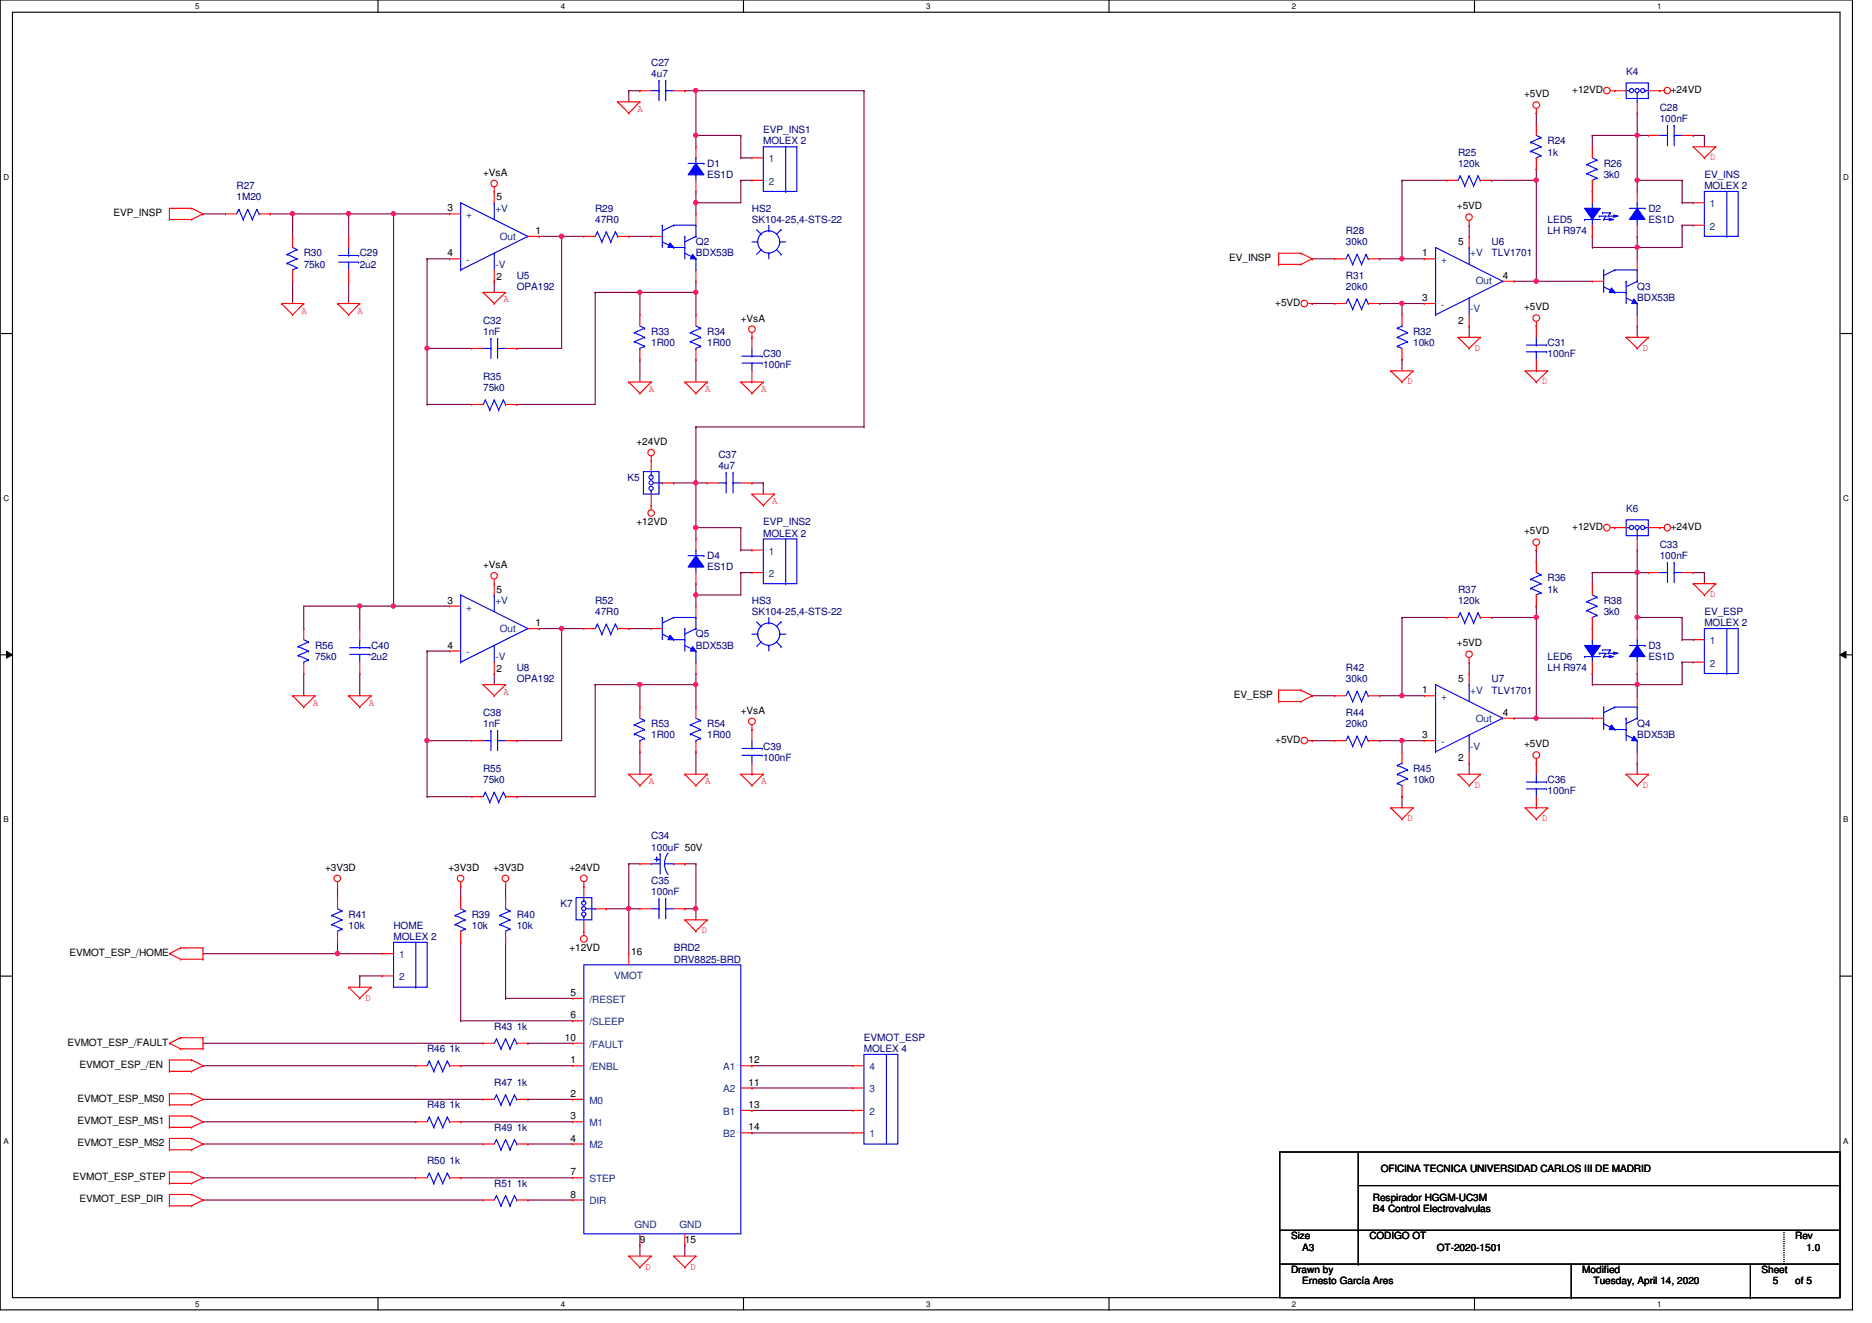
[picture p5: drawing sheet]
<svg xmlns="http://www.w3.org/2000/svg" width="297mm" height="210mm" viewBox="0 0 297 210" stroke-linecap="round" stroke-linejoin="round" font-family="sans-serif">
<defs><g id="words">
<g font-size="1.6" fill="#000080">
<text x="103.3" y="10.5">C27</text>
<text x="258" y="11.9">K4</text>
<text x="103.3" y="12.2">4u7</text>
<text x="263.4" y="17.6">C28</text>
<text x="121.1" y="21.1">EVP_INS1</text>
<text x="121.1" y="22.9">MOLEX 2</text>
<text x="245.6" y="22.9">R24</text>
<text x="263.4" y="19.4">100nF</text>
<text x="112.2" y="26.5">D1</text>
<text x="112.2" y="28.3">ES1D</text>
<text x="231.4" y="24.7">R25</text>
<text x="231.4" y="26.5">120k</text>
<text x="245.6" y="24.7">1k</text>
<text x="254.5" y="26.5">R26</text>
<text x="254.5" y="28.3">3k0</text>
<text x="270.4" y="28.3">EV_INS</text>
<text x="37.5" y="30">R27</text>
<text x="37.5" y="31.8">1M20</text>
<text x="94.4" y="33.6">R29</text>
<text x="94.4" y="35.3">47R0</text>
<text x="119.3" y="33.6">HS2</text>
<text x="119.3" y="35.3">SK104-25,4-STS-22</text>
<text x="245.6" y="35.3">LED5</text>
<text x="261.6" y="33.6">D2</text>
<text x="261.6" y="35.3">ES1D</text>
<text x="270.4" y="30">MOLEX 2</text>
<text x="48.2" y="40.7">R30</text>
<text x="57.1" y="40.7">C29</text>
<text x="110.4" y="38.9">Q2</text>
<text x="110.4" y="40.7">BDX53B</text>
<text x="213.6" y="37.1">R28</text>
<text x="213.6" y="38.9">30k0</text>
<text x="236.7" y="38.9">U6</text>
<text x="236.7" y="40.7">TLV1701</text>
<text x="245.6" y="37.1">LH R974</text>
<text x="48.2" y="42.5">75k0</text>
<text x="57.1" y="42.5">2u2</text>
<text x="82" y="44.2">U5</text>
<text x="82" y="46">OPA192</text>
<text x="213.6" y="44.2">R31</text>
<text x="213.6" y="46">20k0</text>
<text x="259.8" y="46">Q3</text>
<text x="259.8" y="47.8">BDX53B</text>
<text x="76.7" y="51.4">C32</text>
<text x="76.7" y="53.1">1nF</text>
<text x="103.3" y="53.1">R33</text>
<text x="112.2" y="53.1">R34</text>
<text x="224.2" y="53.1">R32</text>
<text x="103.3" y="54.9">1R00</text>
<text x="112.2" y="54.9">1R00</text>
<text x="121.1" y="56.7">C30</text>
<text x="121.1" y="58.5">100nF</text>
<text x="224.2" y="54.9">10k0</text>
<text x="245.6" y="54.9">C31</text>
<text x="245.6" y="56.7">100nF</text>
<text x="76.7" y="60.3">R35</text>
<text x="76.7" y="62">75k0</text>
<text x="99.6" y="76.2">K5</text>
<text x="114" y="72.7">C37</text>
<text x="114" y="74.5">4u7</text>
<text x="121.1" y="83.4">EVP_INS2</text>
<text x="258" y="81.2">K6</text>
<text x="112.2" y="88.7">D4</text>
<text x="121.1" y="85.1">MOLEX 2</text>
<text x="263.4" y="86.9">C33</text>
<text x="263.4" y="88.7">100nF</text>
<text x="94.4" y="95.8">R52</text>
<text x="112.2" y="90.5">ES1D</text>
<text x="119.3" y="95.8">HS3</text>
<text x="231.4" y="94">R37</text>
<text x="231.4" y="95.8">120k</text>
<text x="245.6" y="92.3">R36</text>
<text x="245.6" y="94">1k</text>
<text x="254.5" y="95.8">R38</text>
<text x="94.4" y="97.6">47R0</text>
<text x="110.4" y="101.1">Q5</text>
<text x="119.3" y="97.6">SK104-25,4-STS-22</text>
<text x="254.5" y="97.6">3k0</text>
<text x="270.4" y="97.6">EV_ESP</text>
<text x="270.4" y="99.4">MOLEX 2</text>
<text x="50" y="102.9">R56</text>
<text x="50" y="104.7">75k0</text>
<text x="58.9" y="102.9">C40</text>
<text x="58.9" y="104.7">2u2</text>
<text x="82" y="106.5">U8</text>
<text x="110.4" y="102.9">BDX53B</text>
<text x="213.6" y="106.5">R42</text>
<text x="245.6" y="104.7">LED6</text>
<text x="245.6" y="106.5">LH R974</text>
<text x="261.6" y="102.9">D3</text>
<text x="261.6" y="104.7">ES1D</text>
<text x="76.7" y="113.6">C38</text>
<text x="82" y="108.3">OPA192</text>
<text x="213.6" y="108.3">30k0</text>
<text x="213.6" y="113.6">R44</text>
<text x="236.7" y="108.3">U7</text>
<text x="236.7" y="110">TLV1701</text>
<text x="76.7" y="115.4">1nF</text>
<text x="103.3" y="115.4">R53</text>
<text x="103.3" y="117.2">1R00</text>
<text x="112.2" y="115.4">R54</text>
<text x="112.2" y="117.2">1R00</text>
<text x="121.1" y="118.9">C39</text>
<text x="213.6" y="115.4">20k0</text>
<text x="259.8" y="115.4">Q4</text>
<text x="259.8" y="117.2">BDX53B</text>
<text x="76.7" y="122.5">R55</text>
<text x="76.7" y="124.2">75k0</text>
<text x="121.1" y="120.7">100nF</text>
<text x="224.2" y="122.5">R45</text>
<text x="224.2" y="124.2">10k0</text>
<text x="245.6" y="124.2">C36</text>
<text x="245.6" y="126">100nF</text>
<text x="103.3" y="133.1">C34</text>
<text x="103.3" y="134.9">100uF 50V</text>
<text x="88.9" y="143.8">K7</text>
<text x="103.3" y="140.3">C35</text>
<text x="103.3" y="142">100nF</text>
<text x="55.3" y="145.6">R41</text>
<text x="55.3" y="147.4">10k</text>
<text x="62.4" y="147.4">HOME</text>
<text x="62.4" y="149.2">MOLEX 2</text>
<text x="74.9" y="145.6">R39</text>
<text x="74.9" y="147.4">10k</text>
<text x="82" y="145.6">R40</text>
<text x="82" y="147.4">10k</text>
<text x="106.9" y="150.9">BRD2</text>
<text x="106.9" y="152.7">DRV8825-BRD</text>
<text x="67.8" y="166.9">R46 1k</text>
<text x="78.4" y="163.4">R43 1k</text>
<text x="137.1" y="165.1">EVMOT_ESP</text>
<text x="137.1" y="166.9">MOLEX 4</text>
<text x="78.4" y="172.3">R47 1k</text>
<text x="67.8" y="175.8">R48 1k</text>
<text x="78.4" y="179.4">R49 1k</text>
<text x="67.8" y="184.7">R50 1k</text>
<text x="78.4" y="188.3">R51 1k</text>
</g>
<g font-size="1.6" fill="#f00">
<text x="101.2" y="17.7">A</text>
<text x="271.4" y="25.4">D</text>
<text x="79.9" y="48">A</text>
<text x="47.8" y="49.7">A</text>
<text x="56.7" y="49.7">A</text>
<text x="234" y="55.6">D</text>
<text x="260.7" y="55.6">D</text>
<text x="103" y="62.2">A</text>
<text x="111.9" y="62.2">A</text>
<text x="120.8" y="62.2">A</text>
<text x="223.3" y="61">D</text>
<text x="244.7" y="61">D</text>
<text x="122.5" y="80">A</text>
<text x="271.4" y="94.8">D</text>
<text x="49.6" y="112">A</text>
<text x="58.5" y="112">A</text>
<text x="79.9" y="110.2">A</text>
<text x="103" y="124.4">A</text>
<text x="111.9" y="124.4">A</text>
<text x="120.8" y="124.4">A</text>
<text x="234" y="125">D</text>
<text x="260.7" y="125">D</text>
<text x="223.3" y="130.3">D</text>
<text x="244.7" y="130.3">D</text>
<text x="111.3" y="148.1">D</text>
<text x="58" y="158.7">D</text>
<text x="102.5" y="201.4">D</text>
<text x="109.5" y="201.4">D</text>
</g>
<g font-size="1.6">
<text x="241.8" y="15.5">+5VD</text>
<text x="249.5" y="14.7">+12VD</text>
<text x="265.1" y="14.7">+24VD</text>
<text x="76.7" y="27.9">+VsA</text>
<text x="18" y="34.3">EVP_INSP</text>
<text x="71" y="33.5">3</text>
<text x="78.8" y="31.8">5</text>
<text x="231.2" y="33.2">+5VD</text>
<text x="71" y="40.7">4</text>
<text x="85" y="37.1">1</text>
<text x="195.1" y="41.4">EV_INSP</text>
<text x="225.7" y="40.7">1</text>
<text x="231.4" y="38.9">5</text>
<text x="78.8" y="44.4">2</text>
<text x="225.7" y="47.8">3</text>
<text x="238.4" y="44.2">4</text>
<text x="117.5" y="51">+VsA</text>
<text x="202.4" y="48.5">+5VD</text>
<text x="231.4" y="51.4">2</text>
<text x="241.8" y="49.2">+5VD</text>
<text x="101" y="70.6">+24VD</text>
<text x="101" y="83.4">+12VD</text>
<text x="241.8" y="84.8">+5VD</text>
<text x="249.5" y="84.1">+12VD</text>
<text x="265.1" y="84.1">+24VD</text>
<text x="71" y="95.8">3</text>
<text x="76.7" y="90.1">+VsA</text>
<text x="78.8" y="94">5</text>
<text x="85" y="99.3">1</text>
<text x="71" y="102.9">4</text>
<text x="78.8" y="106.6">2</text>
<text x="231.2" y="102.6">+5VD</text>
<text x="117.5" y="113.2">+VsA</text>
<text x="195.8" y="110.7">EV_ESP</text>
<text x="225.7" y="110">1</text>
<text x="231.4" y="108.3">5</text>
<text x="238.4" y="113.6">4</text>
<text x="202.4" y="117.9">+5VD</text>
<text x="225.7" y="117.1">3</text>
<text x="241.8" y="118.6">+5VD</text>
<text x="231.4" y="120.7">2</text>
<text x="51.6" y="138.1">+3V3D</text>
<text x="71.2" y="138.1">+3V3D</text>
<text x="78.2" y="138.1">+3V3D</text>
<text x="90.4" y="138.1">+24VD</text>
<text x="11" y="151.6">EVMOT_ESP_/HOME</text>
<text x="90.4" y="150.9">+12VD</text>
<text x="100.2" y="151.5">16</text>
<text x="90.5" y="161.6">6</text>
<text x="90.5" y="158">5</text>
<text x="10.7" y="165.9">EVMOT_ESP_/FAULT</text>
<text x="89.6" y="165.1">10</text>
<text x="12.6" y="169.4">EVMOT_ESP_/EN</text>
<text x="90.5" y="168.7">1</text>
<text x="118.8" y="172.2">11</text>
<text x="118.8" y="168.7">12</text>
<text x="12.3" y="174.8">EVMOT_ESP_MS0</text>
<text x="12.3" y="178.3">EVMOT_ESP_MS1</text>
<text x="90.5" y="174">2</text>
<text x="90.5" y="177.6">3</text>
<text x="118.8" y="175.8">13</text>
<text x="118.8" y="179.4">14</text>
<text x="12.3" y="181.9">EVMOT_ESP_MS2</text>
<text x="90.5" y="181.1">4</text>
<text x="219.1" y="185.9">OFICINA TECNICA UNIVERSIDAD CARLOS III DE MADRID</text>
<text x="11.6" y="187.2">EVMOT_ESP_STEP</text>
<text x="12.6" y="190.7">EVMOT_ESP_DIR</text>
<text x="90.5" y="190">8</text>
<text x="90.5" y="186.5">7</text>
<text x="217.8" y="190.6">Respirador HGGM-UC3M</text>
<text x="101.5" y="197.2">9</text>
<text x="108.7" y="197.2">15</text>
<text x="204.9" y="196.6">Size</text>
<text x="217.3" y="196.6">CODIGO OT</text>
<text x="217.8" y="192.4">B4 Control Electrovalvulas</text>
<text x="284.9" y="196.6">Rev</text>
<text x="204.9" y="202">Drawn by</text>
<text x="206.6" y="198.4">A3</text>
<text x="206.6" y="203.7">Ernesto García Ares</text>
<text x="228" y="198.4">OT-2020-1501</text>
<text x="251.1" y="202">Modified</text>
<text x="252.8" y="203.7">Tuesday, April 14, 2020</text>
<text x="279.5" y="202">Sheet</text>
<text x="281.3" y="203.7">5</text>
<text x="284.9" y="203.7">of 5</text>
<text x="286.6" y="198.4">1.0</text>
</g>
<g font-size="1.6" fill="#004080">
<text x="122" y="25.8">1</text>
<text x="122" y="29.3">2</text>
<text x="74" y="34.6">+</text>
<text x="78.6" y="33.6">+V</text>
<text x="271.3" y="32.9">1</text>
<text x="74" y="41.8">-</text>
<text x="79.3" y="38">Out</text>
<text x="228.7" y="41.8">+</text>
<text x="233.3" y="40.7">+V</text>
<text x="271.3" y="36.4">2</text>
<text x="78.6" y="42.5">-V</text>
<text x="234.2" y="45.1">Out</text>
<text x="228.7" y="48.9">-</text>
<text x="233.3" y="49.6">-V</text>
<text x="122" y="88">1</text>
<text x="78.6" y="95.8">+V</text>
<text x="122" y="91.5">2</text>
<text x="74" y="96.9">+</text>
<text x="79.3" y="100.3">Out</text>
<text x="74" y="104">-</text>
<text x="78.6" y="104.7">-V</text>
<text x="271.3" y="102.2">1</text>
<text x="271.3" y="105.8">2</text>
<text x="228.7" y="111.1">+</text>
<text x="233.3" y="110">+V</text>
<text x="228.7" y="118.2">-</text>
<text x="233.3" y="118.9">-V</text>
<text x="234.2" y="114.5">Out</text>
<text x="63.3" y="152">1</text>
<text x="63.3" y="155.5">2</text>
<text x="97.5" y="155.4">VMOT</text>
<text x="93.5" y="159.1">/RESET</text>
<text x="93.5" y="162.7">/SLEEP</text>
<text x="93.5" y="166.2">/FAULT</text>
<text x="93.5" y="169.8">/ENBL</text>
<text x="114.7" y="173.3">A2</text>
<text x="114.7" y="169.8">A1</text>
<text x="138" y="173.3">3</text>
<text x="138" y="169.8">4</text>
<text x="93.5" y="175.1">M0</text>
<text x="93.5" y="178.7">M1</text>
<text x="114.7" y="176.9">B1</text>
<text x="138" y="176.9">2</text>
<text x="93.5" y="182.2">M2</text>
<text x="114.7" y="180.4">B2</text>
<text x="138" y="180.4">1</text>
<text x="93.5" y="191.1">DIR</text>
<text x="93.5" y="187.6">STEP</text>
<text x="100.7" y="194.8">GND</text>
<text x="107.8" y="194.8">GND</text>
</g>
<g font-size="1.3">
<text x="31" y="1.4">5</text>
<text x="89" y="1.4">4</text>
<text x="147" y="1.4">3</text>
<text x="205" y="1.4">2</text>
<text x="263" y="1.4">1</text>
<text x=".5" y="28.5">D</text>
<text x="292.5" y="28.5">D</text>
<text x=".5" y="79.5">C</text>
<text x="292.5" y="79.5">C</text>
<text x=".5" y="130.5">B</text>
<text x="292.5" y="130.5">B</text>
<text x=".5" y="181.5">A</text>
<text x="292.5" y="181.5">A</text>
<text x="31" y="207.3">5</text>
<text x="89" y="207.3">4</text>
<text x="147" y="207.3">3</text>
<text x="205" y="207.3">2</text>
<text x="263" y="207.3">1</text>
</g>
</g></defs>
<path d="M0 0h293.9v207.8h-293.9zM2 1.9h290v204h-290z" fill="none" stroke="#000" stroke-width=".18"/>
<g fill="#fff">
<path d="M31 .3h.6v1.4h-.6z"/>
<path d="M31 206.2h.6v1.4h-.6z"/>
</g>
<path d="M60 0v1.9M60 205.9v1.9" fill="none" stroke="#000" stroke-width=".18"/>
<g fill="#fff">
<path d="M89 .3h.6v1.4h-.6z"/>
<path d="M89 206.2h.6v1.4h-.6z"/>
</g>
<path d="M118 0v1.9M118 205.9v1.9" fill="none" stroke="#000" stroke-width=".18"/>
<g fill="#fff">
<path d="M147 .3h.6v1.4h-.6z"/>
<path d="M147 206.2h.6v1.4h-.6z"/>
</g>
<path d="M176 0v1.9M176 205.9v1.9" fill="none" stroke="#000" stroke-width=".18"/>
<g fill="#fff">
<path d="M205 .3h.6v1.4h-.6z"/>
<path d="M205 206.2h.6v1.4h-.6z"/>
</g>
<path d="M234 0v1.9M234 205.9v1.9" fill="none" stroke="#000" stroke-width=".18"/>
<g fill="#fff">
<path d="M263 .3h.6v1.4h-.6z"/>
<path d="M263 206.2h.6v1.4h-.6z"/>
<path d="M.5 27.4h.9v1.4h-.9z"/>
<path d="M292.5 27.4h.8v1.4h-.8z"/>
<path d="M.5 78.4h.9v1.4h-.9z"/>
<path d="M292.5 78.4h.8v1.4h-.8z"/>
</g>
<path d="M0 52.9h2M292 52.9h1.9" fill="none" stroke="#000" stroke-width=".18"/>
<g fill="#fff">
<path d="M.5 129.4h.8v1.4h-.8z"/>
<path d="M292.5 129.4h.8v1.4h-.8z"/>
</g>
<path d="M0 103.9h2M292 103.9h1.9" fill="none" stroke="#000" stroke-width=".18"/>
<path d="M1 103.3l1 .6-1 .5zM292 103.9l.9-.6v1.1z" fill="#000"/>
<path d="M1 103.3l1 .6-1 .5zM292 103.9l.9-.6v1.1z" fill="none" stroke="#000" stroke-width=".16"/>
<g fill="#fff">
<path d="M.5 180.3h.8v1.5h-.8z"/>
<path d="M292.5 180.3h.8v1.5h-.8z"/>
</g>
<path d="M0 154.9h2M292 154.9h1.9" fill="none" stroke="#000" stroke-width=".18"/>
<g fill="none" stroke="#800040" stroke-width=".18">
<path d="M236.7 98h.1M236.7 98h7.1M243.8 87.3h.1M243.8 96.2h.1M243.8 98h.1M243.8 87.3v1.8M243.8 96.2v17.7M233.1 105.1h.1M233.1 105.1v1.8M240.2 113.9h.1M240.2 113.9h12.5M243.8 113.9h.1"/>
<path d="M233.1 121.1h.1M233.1 121.1v1.7M259.8 121.1h.1M259.8 121.1v1.7"/>
</g>
<circle cx="243.8" cy="113.9" r=".34" fill="#f0f"/>
<circle cx="243.8" cy="113.9" r=".34" fill="none" stroke="#f0f" stroke-width=".18"/>
<circle cx="243.8" cy="97.9" r=".34" fill="#f0f"/>
<circle cx="243.8" cy="97.9" r=".34" fill="none" stroke="#f0f" stroke-width=".18"/>
<path d="M222.5 98h.1M222.5 98h7.1M222.5 98v12.4" fill="none" stroke="#800040" stroke-width=".18"/>
<circle cx="222.4" cy="110.4" r=".34" fill="#f0f"/>
<circle cx="222.4" cy="110.4" r=".34" fill="none" stroke="#f0f" stroke-width=".18"/>
<path d="M218.9 110.4h.1M218.9 117.5h.1M218.9 110.4h7.1M218.9 117.5h3.6M222.5 110.4h.1" fill="none" stroke="#800040" stroke-width=".18"/>
<circle cx="222.4" cy="117.5" r=".34" fill="#f0f"/>
<circle cx="222.4" cy="117.5" r=".34" fill="none" stroke="#f0f" stroke-width=".18"/>
<g fill="none" stroke="#800040" stroke-width=".18">
<path d="M240.2 44.6h.1M240.2 44.6h3.6M259.8 98h.1M259.8 90.8h.1M259.8 98v1.7M259.8 98h7.1M259.8 90.8h1.8M266.9 98h.1M266.9 98v3.5M268.7 90.8h.1M268.7 90.8h1.7M270.4 90.8h.1"/>
<path d="M270.4 90.8v1.8M208.2 110.4h.1M208.2 117.5h.1M208.2 117.5h3.6M208.2 110.4h3.6M222.5 117.5h.1M222.5 117.5v1.8M222.5 117.5h3.5M259.8 106.9h.1M259.8 108.6h.1M259.8 106.9v3.5M266.9 105.1h.1"/>
<path d="M266.9 101.5h.1M266.9 105.1h1.8M266.9 105.1v3.5h-7.1M266.9 101.5h1.8M222.5 126.4h.1M222.5 126.4v1.8"/>
</g>
<circle cx="243.8" cy="44.6" r=".34" fill="#f0f"/>
<circle cx="243.8" cy="44.6" r=".34" fill="none" stroke="#f0f" stroke-width=".18"/>
<path d="M243.8 26.8h.1M243.8 26.8v1.8" fill="none" stroke="#800040" stroke-width=".18"/>
<circle cx="243.8" cy="28.6" r=".34" fill="#f0f"/>
<circle cx="243.8" cy="28.6" r=".34" fill="none" stroke="#f0f" stroke-width=".18"/>
<g fill="none" stroke="#800040" stroke-width=".18">
<path d="M222.5 28.6h.1M222.5 28.6h7.1M222.5 28.6v12.5h-3.6M233.1 35.7h.1M233.1 35.7v1.8M236.7 28.6h.1M236.7 28.6h7.1M243.8 28.6h.1M243.8 28.6v16M218.9 41.1h.1M233.1 51.7h.1M233.1 51.7v1.8"/>
<path d="M243.8 44.6h.1M243.8 44.6h8.9M259.8 51.7h.1M259.8 51.7v1.8"/>
</g>
<circle cx="222.4" cy="41" r=".34" fill="#f0f"/>
<circle cx="222.4" cy="41" r=".34" fill="none" stroke="#f0f" stroke-width=".18"/>
<path d="M218.9 48.2h.1M218.9 48.2h3.6M222.5 41.1h.1M222.5 41.1h3.5" fill="none" stroke="#800040" stroke-width=".18"/>
<circle cx="222.4" cy="48.1" r=".34" fill="#f0f"/>
<circle cx="222.4" cy="48.1" r=".34" fill="none" stroke="#f0f" stroke-width=".18"/>
<path d="M259.8 21.5h.1M259.8 21.5v7.1M208.2 41.1h.1M208.2 48.2h.1M208.2 48.2h3.6M208.2 41.1h3.6M222.5 48.2h.1M222.5 57h.1M222.5 48.2v1.8M222.5 57v1.8M222.5 48.2h3.5" fill="none" stroke="#800040" stroke-width=".18"/>
<circle cx="259.8" cy="28.6" r=".34" fill="#f0f"/>
<circle cx="259.8" cy="28.6" r=".34" fill="none" stroke="#f0f" stroke-width=".18"/>
<circle cx="259.8" cy="21.5" r=".34" fill="#f0f"/>
<circle cx="259.8" cy="21.5" r=".34" fill="none" stroke="#f0f" stroke-width=".18"/>
<g fill="none" stroke="#800040" stroke-width=".18">
<path d="M259.8 37.5h.1M259.8 39.3h.1M259.8 28.6h.1M259.8 21.5h.1M259.8 28.6v1.8M259.8 37.5v3.6M259.8 28.6h7.1M259.8 21.5h1.8M266.9 35.7h.1M266.9 32.2h.1M266.9 28.6h.1M266.9 35.7h1.8"/>
<path d="M266.9 28.6v3.6M266.9 35.7v3.6h-7.1M266.9 32.2h1.8M268.7 21.5h.1M268.7 21.5h1.7M270.4 21.5h.1M270.4 21.5v1.8M96.2 144.2h.1M96.2 144.2h3.6M99.8 144.2h.1M99.8 144.2v7.1"/>
</g>
<circle cx="99.7" cy="144.2" r=".34" fill="#f0f"/>
<circle cx="99.7" cy="144.2" r=".34" fill="none" stroke="#f0f" stroke-width=".18"/>
<path d="M99.8 144.2h.1M99.8 144.2h1.7M108.7 144.2h.1M108.7 144.2h1.7M110.4 144.2h.1M110.4 144.2v1.7" fill="none" stroke="#800040" stroke-width=".18"/>
<circle cx="110.4" cy="144.2" r=".34" fill="#f0f"/>
<circle cx="110.4" cy="144.2" r=".34" fill="none" stroke="#f0f" stroke-width=".18"/>
<g fill="none" stroke="#800040" stroke-width=".18">
<path d="M108.7 14.4h.1M108.7 14.4h28.4M110.4 14.4h.1M110.4 14.4v7.1M137.1 14.4h.1M99.8 137.1h.1M99.8 137.1h1.7M99.8 137.1v7.1M108.7 137.1h.1M108.7 137.1h1.7M110.4 137.1h.1M110.4 137.1v7.1"/>
<path d="M73.1 140.6h.1M73.1 149.5h.1M73.1 140.6v1.8M73.1 149.5v12.5M80.2 140.6h.1M80.2 149.5h.1M80.2 158.4h.1M80.2 140.6v1.8M80.2 149.5v8.9M80.2 158.4h10.7M32.2 165.5h.1M32.2 169.1h.1"/>
<path d="M32.2 174.4h.1M32.2 178h.1M32.2 165.5h44.5M32.2 169.1h33.8M32.2 174.4h44.5M32.2 178h33.8M73.1 162h.1M73.1 169.1h.1M73.1 178h.1M73.1 162h17.8M73.1 169.1h17.8M73.1 178h17.8"/>
<path d="M83.8 165.5h.1M83.8 174.4h.1M83.8 165.5h7.1M83.8 174.4h7.1M119.3 169.1h.1M119.3 172.6h.1M119.3 176.2h.1M119.3 179.7h.1M119.3 169.1h16M119.3 172.6h16M119.3 176.2h16M119.3 179.7h16"/>
<path d="M32.2 181.5h.1M32.2 186.9h.1M32.2 190.4h.1M32.2 181.5h44.5M32.2 186.9h33.8M32.2 190.4h44.5M73.1 186.9h.1M73.1 186.9h17.8M83.8 181.5h.1M83.8 190.4h.1M83.8 181.5h7.1M83.8 190.4h7.1"/>
<path d="M101.5 197.5h.1M101.5 197.5v1.8M108.7 197.5h.1M108.7 197.5v1.8"/>
</g>
<circle cx="110.4" cy="14.4" r=".34" fill="#f0f"/>
<circle cx="110.4" cy="14.4" r=".34" fill="none" stroke="#f0f" stroke-width=".18"/>
<path d="M99.8 14.4h.1M99.8 14.4h1.7M99.8 14.4v1.8M101.5 14.4h.1M85.6 37.5h.1M85.6 37.5h3.5M89.1 37.5h.1M89.1 37.5v17.8M78.4 44.6h.1M78.4 44.6v1.8" fill="none" stroke="#800040" stroke-width=".18"/>
<circle cx="89.1" cy="37.5" r=".34" fill="#f0f"/>
<circle cx="89.1" cy="37.5" r=".34" fill="none" stroke="#f0f" stroke-width=".18"/>
<path d="M67.8 41.1h.1M67.8 41.1h3.5M67.8 41.1v14.2" fill="none" stroke="#800040" stroke-width=".18"/>
<circle cx="67.8" cy="55.3" r=".34" fill="#f0f"/>
<circle cx="67.8" cy="55.3" r=".34" fill="none" stroke="#f0f" stroke-width=".18"/>
<path d="M42.9 33.9h.1M42.9 33.9h12.4M46.4 33.9h.1M46.4 33.9v3.6M89.1 37.5h.1M89.1 37.5h3.5M46.4 44.6h.1M46.4 44.6v3.6M67.8 55.3h.1M67.8 55.3h7.1M82 55.3h.1M82 55.3h7.1" fill="none" stroke="#800040" stroke-width=".18"/>
<circle cx="46.4" cy="33.9" r=".34" fill="#f0f"/>
<circle cx="46.4" cy="33.9" r=".34" fill="none" stroke="#f0f" stroke-width=".18"/>
<path d="M55.3 33.9h.1M55.3 33.9v3.6M55.3 33.9h7.1M99.8 37.5h.1M99.8 37.5h3.5M55.3 44.6h.1M55.3 44.6v3.6M67.8 55.3h.1M67.8 55.3v8.9M67.8 64.2h.1M67.8 64.2h7.1" fill="none" stroke="#800040" stroke-width=".18"/>
<circle cx="55.3" cy="33.9" r=".34" fill="#f0f"/>
<circle cx="55.3" cy="33.9" r=".34" fill="none" stroke="#f0f" stroke-width=".18"/>
<path d="M32.2 33.9h.1M32.2 33.9h3.6M110.4 30.4h.1M110.4 32.2h.1M110.4 30.4v1.8M117.5 28.6h.1M117.5 28.6h1.8M117.5 28.6v3.6h-7.1" fill="none" stroke="#800040" stroke-width=".18"/>
<circle cx="110.4" cy="32.2" r=".34" fill="#f0f"/>
<circle cx="110.4" cy="32.2" r=".34" fill="none" stroke="#f0f" stroke-width=".18"/>
<path d="M110.4 21.5h.1M110.4 21.5h7.1M117.5 25h.1M117.5 21.5h.1M117.5 25h1.8M117.5 21.5v3.5" fill="none" stroke="#800040" stroke-width=".18"/>
<circle cx="110.4" cy="21.5" r=".34" fill="#f0f"/>
<circle cx="110.4" cy="21.5" r=".34" fill="none" stroke="#f0f" stroke-width=".18"/>
<path d="M110.4 21.5h.1M110.4 32.2h.1M110.4 21.5v1.8M110.4 32.2v1.7M101.5 46.4h.1M101.5 46.4v3.6M101.5 46.4h8.9M110.4 44.6h.1M110.4 46.4h.1M110.4 44.6v5.4" fill="none" stroke="#800040" stroke-width=".18"/>
<circle cx="110.4" cy="46.4" r=".34" fill="#f0f"/>
<circle cx="110.4" cy="46.4" r=".34" fill="none" stroke="#f0f" stroke-width=".18"/>
<circle cx="101.5" cy="46.4" r=".34" fill="#f0f"/>
<circle cx="101.5" cy="46.4" r=".34" fill="none" stroke="#f0f" stroke-width=".18"/>
<g fill="none" stroke="#800040" stroke-width=".18">
<path d="M243.8 18h.1M243.8 18v1.7M94.4 46.4h.1M94.4 46.4v17.8h-12.4M94.4 46.4h7.1M101.5 57h.1M101.5 57v3.6M110.4 57h.1M110.4 57v3.6M82 64.2h.1M259.8 90.8h.1M259.8 90.8v7.2"/>
<path d="M53.6 140.6h.1M53.6 149.5h.1M53.6 151.3h.1M53.6 140.6v1.8M53.6 149.5v1.8M53.6 151.3h7M57.1 154.8h.1M57.1 154.8h3.5M57.1 154.8v1.8"/>
</g>
<circle cx="259.8" cy="97.9" r=".34" fill="#f0f"/>
<circle cx="259.8" cy="97.9" r=".34" fill="none" stroke="#f0f" stroke-width=".18"/>
<path d="M252.7 106.9h.1M252.7 108.6h.1M252.7 106.9v1.7M252.7 108.6h7.1" fill="none" stroke="#800040" stroke-width=".18"/>
<circle cx="259.8" cy="108.6" r=".34" fill="#f0f"/>
<circle cx="259.8" cy="108.6" r=".34" fill="none" stroke="#f0f" stroke-width=".18"/>
<path d="M252.7 90.8h.1M259.8 87.3h.1M259.8 87.3v3.5h-7.1" fill="none" stroke="#800040" stroke-width=".18"/>
<circle cx="259.8" cy="90.8" r=".34" fill="#f0f"/>
<circle cx="259.8" cy="90.8" r=".34" fill="none" stroke="#f0f" stroke-width=".18"/>
<path d="M252.7 37.5h.1M252.7 39.3h.1M252.7 37.5v1.8M252.7 39.3h7.1M252.7 90.8h.1M252.7 90.8v1.8" fill="none" stroke="#800040" stroke-width=".18"/>
<circle cx="259.8" cy="39.2" r=".34" fill="#f0f"/>
<circle cx="259.8" cy="39.2" r=".34" fill="none" stroke="#f0f" stroke-width=".18"/>
<path d="M259.8 18h.1M259.8 18v3.5h-7.1M252.7 21.5h.1M252.7 21.5v1.8M32.2 151.3h.1M32.2 151.3h21.4" fill="none" stroke="#800040" stroke-width=".18"/>
<circle cx="53.5" cy="151.3" r=".34" fill="#f0f"/>
<circle cx="53.5" cy="151.3" r=".34" fill="none" stroke="#f0f" stroke-width=".18"/>
<path d="M106.9 76.6h.1M106.9 76.6h3.5M110.4 76.6h.1M110.4 76.6v7.1" fill="none" stroke="#800040" stroke-width=".18"/>
<circle cx="110.4" cy="83.7" r=".34" fill="#f0f"/>
<circle cx="110.4" cy="83.7" r=".34" fill="none" stroke="#f0f" stroke-width=".18"/>
<circle cx="110.4" cy="76.6" r=".34" fill="#f0f"/>
<circle cx="110.4" cy="76.6" r=".34" fill="none" stroke="#f0f" stroke-width=".18"/>
<path d="M110.4 76.6h.1M110.4 76.6h1.8M119.3 76.6h.1M119.3 76.6h1.8M121.1 76.6h.1M121.1 76.6v1.8M85.6 99.7h.1M85.6 99.7h3.5M89.1 99.7h.1M89.1 99.7v17.8M78.4 106.9h.1M78.4 106.9v1.7" fill="none" stroke="#800040" stroke-width=".18"/>
<circle cx="89.1" cy="99.7" r=".34" fill="#f0f"/>
<circle cx="89.1" cy="99.7" r=".34" fill="none" stroke="#f0f" stroke-width=".18"/>
<path d="M67.8 103.3h.1M67.8 103.3h3.5M67.8 103.3v14.2" fill="none" stroke="#800040" stroke-width=".18"/>
<circle cx="67.8" cy="117.5" r=".34" fill="#f0f"/>
<circle cx="67.8" cy="117.5" r=".34" fill="none" stroke="#f0f" stroke-width=".18"/>
<g fill="none" stroke="#800040" stroke-width=".18">
<path d="M89.1 99.7h.1M89.1 99.7h3.5M99.8 99.7h.1M99.8 99.7h3.5M110.4 92.6h.1M110.4 94.4h.1M110.4 92.6v1.8M117.5 90.8h.1M117.5 90.8h1.8M117.5 90.8v3.6h-7.1M67.8 117.5h.1M67.8 117.5h7.1"/>
<path d="M67.8 117.5v8.9M82 117.5h.1M82 117.5h7.1M67.8 126.4h.1M67.8 126.4h7.1"/>
</g>
<circle cx="110.4" cy="94.4" r=".34" fill="#f0f"/>
<circle cx="110.4" cy="94.4" r=".34" fill="none" stroke="#f0f" stroke-width=".18"/>
<g fill="none" stroke="#800040" stroke-width=".18">
<path d="M110.4 83.7h.1M110.4 94.4h.1M110.4 83.7h7.1M110.4 83.7v1.8M110.4 94.4v1.8M117.5 87.3h.1M117.5 83.7h.1M117.5 87.3h1.8M117.5 83.7v3.6M101.5 108.6h.1M101.5 108.6v3.6M101.5 108.6h8.9"/>
<path d="M110.4 106.9h.1M110.4 108.6h.1M110.4 106.9v5.3"/>
</g>
<circle cx="110.4" cy="108.6" r=".34" fill="#f0f"/>
<circle cx="110.4" cy="108.6" r=".34" fill="none" stroke="#f0f" stroke-width=".18"/>
<path d="M94.4 108.6h.1M94.4 108.6v17.8h-12.4M94.4 108.6h7.1M101.5 119.3h.1M101.5 119.3v3.5M110.4 119.3h.1M110.4 119.3v3.5M82 126.4h.1" fill="none" stroke="#800040" stroke-width=".18"/>
<circle cx="101.5" cy="108.6" r=".34" fill="#f0f"/>
<circle cx="101.5" cy="108.6" r=".34" fill="none" stroke="#f0f" stroke-width=".18"/>
<path d="M62.4 33.9h.1M62.4 33.9v62.3" fill="none" stroke="#800040" stroke-width=".18"/>
<circle cx="62.4" cy="96.1" r=".34" fill="#f0f"/>
<circle cx="62.4" cy="96.1" r=".34" fill="none" stroke="#f0f" stroke-width=".18"/>
<circle cx="62.4" cy="33.9" r=".34" fill="#f0f"/>
<circle cx="62.4" cy="33.9" r=".34" fill="none" stroke="#f0f" stroke-width=".18"/>
<g fill="none" stroke="#800040" stroke-width=".18">
<path d="M137.1 14.4v53.3M62.4 33.9h.1M62.4 33.9h8.9M110.4 67.7h.1M110.4 67.7h26.7M110.4 67.7v8.9M137.1 67.7h.1M48.2 96.2h8.9M57.1 96.2h.1M62.4 96.2h.1M62.4 96.2h8.9M48.2 106.9h.1"/>
<path d="M48.2 106.9v3.5M57.1 106.9h.1M57.1 106.9v3.5"/>
</g>
<circle cx="57.1" cy="96.1" r=".34" fill="#f0f"/>
<circle cx="57.1" cy="96.1" r=".34" fill="none" stroke="#f0f" stroke-width=".18"/>
<path d="M48.2 99.7h.1M48.2 96.2v3.5M57.1 96.2h.1M57.1 96.2v3.5M57.1 96.2h5.3M62.4 96.2h.1" fill="none" stroke="#800040" stroke-width=".18"/>
<g fill="none" stroke="#f00" stroke-width=".18">
<path d="M98 16.2h.1M98 16.2h3.5M98 16.2l1.8 1.8M99.8 18h.1M101.5 16.2h.1M101.5 16.2l-1.7 1.8M243.8 18h.1M243.8 17.2v.8M255.5 14.4h.7M256.2 14.4h.1M263.4 14.4h.1M263.4 14.4h.7"/>
<path d="M26.9 34.8h.1M26.9 33.1h.1M26.9 33.1v1.7M26.9 33.1h3.5M26.9 34.8h3.5M30.4 33.1h.1M30.4 34.8h.1M30.4 33.1l1.8 .8M32.2 33.9h.1M32.2 33.9l-1.8 .9M78.4 30.4h.1M78.4 29.7v.7"/>
<path d="M229.6 28.6h.1M229.6 28.6h1.8M233.1 35.7h.1M233.1 35v.7M234.9 28.6h1.8M236.7 28.6h.1M268.7 23.3h.1M268.7 23.3h3.5M268.7 23.3l1.7 1.7M270.4 25h.1M272.2 23.3h.1M272.2 23.3l-1.8 1.7"/>
<path d="M44.7 48.2h.1M44.7 48.2h3.5M44.7 48.2l1.7 1.8M46.4 50h.1M48.2 48.2h.1M48.2 48.2l-1.8 1.8M53.6 48.2h.1M53.6 48.2h3.5M53.6 48.2l1.7 1.8M55.3 50h.1M57.1 48.2h.1M57.1 48.2l-1.8 1.8"/>
<path d="M76.7 46.4h.1M76.7 46.4h3.5M76.7 46.4l1.7 1.8M78.4 48.2h.1M80.2 46.4h.1M80.2 46.4l-1.8 1.8M119.3 53.5h.1M119.3 52.8v.7M202.9 41.9h.1M202.9 40.2h.1M202.9 40.2h3.5M202.9 41.9h3.5"/>
<path d="M202.9 40.2v1.7M206.4 40.2h.1M206.4 41.9h.1M206.4 40.2l1.8 .9M207.5 48.2h.7M208.2 41.1h.1M208.2 48.2h.1M208.2 41.1l-1.8 .8M220.7 58.8h.1M220.7 58.8h3.5M220.7 58.8l1.8 1.8M224.2 58.8h.1"/>
<path d="M224.2 58.8l-1.7 1.8M231.4 53.5h.1M231.4 53.5h3.5M231.4 53.5l1.7 1.8M233.1 55.3h.1M234.9 53.5h.1M234.9 53.5l-1.8 1.8M242 58.8h.1M242 58.8h3.6M242 58.8l1.8 1.8M243.8 51.7h.1M243.8 51v.7"/>
<path d="M245.6 58.8h.1M245.6 58.8l-1.8 1.8M258 53.5h.1M258 53.5h3.6M258 53.5l1.8 1.8M259.8 55.3h.1M261.6 53.5h.1M261.6 53.5l-1.8 1.8M99.8 60.6h.1M99.8 60.6h3.5M99.8 60.6l1.7 1.8M101.5 62.4h.1"/>
<path d="M103.3 60.6h.1M103.3 73.1h.1M103.3 60.6l-1.8 1.8M103.3 72.4v.7M108.7 60.6h.1M108.7 60.6h3.5M108.7 60.6l1.7 1.8M110.4 62.4h.1M112.2 60.6h.1M112.2 60.6l-1.8 1.8M117.5 60.6h.1M117.5 60.6h3.6"/>
<path d="M117.5 60.6l1.8 1.8M119.3 62.4h.1M119.3 78.4h.1M119.3 78.4h3.6M119.3 78.4l1.8 1.8M121.1 60.6h.1M121.1 60.6l-1.8 1.8M122.9 78.4h.1M122.9 78.4l-1.8 1.8M222.5 60.6h.1M243.8 60.6h.1M78.4 92.6h.1"/>
<path d="M78.4 91.9v.7M92.6 99.7h.1M92.6 99.7h1.8M98 99.7h1.8M99.8 99.7h.1M103.3 80.2h.1M103.3 80.2v.7M121.1 80.2h.1M243.8 87.3h.1M243.8 86.6v.7M255.5 83.7h.7M256.2 83.7h.1"/>
<path d="M261.6 90.8h.1M261.6 90.8h1.8M263.4 83.7h.1M263.4 83.7h.7M266.9 90.8h1.8M268.7 92.6h.1M268.7 90.8h.1M268.7 92.6h3.5M268.7 92.6l1.7 1.8M270.4 94.4h.1M272.2 92.6h.1M272.2 92.6l-1.8 1.8"/>
<path d="M46.4 110.4h.1M46.4 110.4h3.6M46.4 110.4l1.8 1.8M48.2 112.2h.1M50 110.4h.1M50 110.4l-1.8 1.8M55.3 110.4h.1M55.3 110.4h3.6M55.3 110.4l1.8 1.8M57.1 112.2h.1M58.9 110.4h.1M58.9 110.4l-1.8 1.8"/>
<path d="M76.7 108.6h.1M76.7 108.6h3.5M76.7 108.6l1.7 1.8M78.4 110.4h.1M80.2 108.6h.1M80.2 108.6l-1.8 1.8M119.3 115.7h.1M119.3 115v.7M202.9 111.3h.1M202.9 109.5h.1M202.9 109.5v1.8M202.9 109.5h3.5"/>
<path d="M202.9 111.3h3.5M206.4 109.5h.1M206.4 111.3h.1M206.4 109.5l1.8 .9M207.5 117.5h.7M208.2 110.4h.1M208.2 117.5h.1M208.2 110.4l-1.8 .9M233.1 105.1h.1M233.1 104.4v.7M53.6 139.9v.7M73.1 139.9v.7"/>
<path d="M80.2 139.9v.7M92.6 139.9v.7M99.8 122.8h.1M99.8 122.8h3.5M99.8 122.8l1.7 1.8M101.5 124.6h.1M103.3 122.8h.1M103.3 122.8l-1.8 1.8M108.7 122.8h.1M108.7 122.8h3.5M108.7 122.8l1.7 1.8M110.4 124.6h.1"/>
<path d="M112.2 122.8h.1M112.2 122.8l-1.8 1.8M117.5 122.8h.1M117.5 122.8h3.6M117.5 122.8l1.8 1.8M119.3 124.6h.1M121.1 122.8h.1M121.1 122.8l-1.8 1.8M220.7 128.2h.1M220.7 128.2h3.5M220.7 128.2l1.8 1.8M222.5 130h.1"/>
<path d="M224.2 128.2h.1M224.2 128.2l-1.7 1.8M231.4 122.8h.1M231.4 122.8h3.5M231.4 122.8l1.7 1.8M233.1 124.6h.1M234.9 122.8h.1M234.9 122.8l-1.8 1.8M242 128.2h.1M242 128.2h3.6M242 128.2l1.8 1.8M243.8 121.1h.1"/>
<path d="M243.8 130h.1M243.8 120.4v.7M245.6 128.2h.1M245.6 128.2l-1.8 1.8M258 122.8h.1M258 122.8h3.6M258 122.8l1.8 1.8M259.8 124.6h.1M261.6 122.8h.1M261.6 122.8l-1.8 1.8M26.9 151.3h.1M26.9 151.3l1.7 .9"/>
<path d="M28.6 150.4h.1M28.6 152.2h.1M28.6 150.4h3.6M28.6 150.4l-1.7 .9M28.6 152.2h3.6M32.2 152.2h.1M32.2 150.4h.1M32.2 150.4v1.8M53.6 140.6h.1M55.3 156.6h.1M55.3 156.6h3.6M55.3 156.6l1.8 1.8"/>
<path d="M57.1 158.4h.1M58.9 156.6h.1M58.9 156.6l-1.8 1.8M73.1 140.6h.1M73.1 142.4h.1M73.1 149.5h.1M73.1 142.4v1.8M73.1 147.7v1.8M80.2 140.6h.1M92.6 140.6h.1M92.6 147.7h.1M92.6 147.7v.7"/>
<path d="M108.7 145.9h.1M108.7 145.9h3.5M108.7 145.9l1.7 1.8M110.4 147.7h.1M112.2 145.9h.1M112.2 145.9l-1.8 1.8M26.9 165.5h.1M26.9 175.3h.1M26.9 173.5h.1M26.9 178.9h.1M26.9 177.1h.1M26.9 170h.1"/>
<path d="M26.9 168.2h.1M26.9 165.5l1.7 .9M26.9 173.5h3.5M26.9 175.3h3.5M26.9 168.2v1.8M26.9 173.5v1.8M26.9 177.1v1.8M26.9 177.1h3.5M26.9 178.9h3.5M26.9 168.2h3.5M26.9 170h3.5M28.6 164.6h.1"/>
<path d="M28.6 166.4h.1M28.6 164.6h3.6M28.6 164.6l-1.7 .9M28.6 166.4h3.6M30.4 173.5h.1M30.4 175.3h.1M30.4 177.1h.1M30.4 178.9h.1M30.4 168.2h.1M30.4 170h.1M30.4 173.5l1.8 .9M30.4 177.1l1.8 .9"/>
<path d="M30.4 168.2l1.8 .9M32.2 166.4h.1M32.2 164.6h.1M32.2 174.4h.1M32.2 178h.1M32.2 169.1h.1M32.2 164.6v1.8M32.2 174.4l-1.8 .9M32.2 178l-1.8 .9M32.2 169.1l-1.8 .9M76.7 174.4h.1M76.7 174.4h1.7"/>
<path d="M82 174.4h1.8M83.8 174.4h.1M26.9 182.4h.1M26.9 180.6h.1M26.9 191.3h.1M26.9 189.5h.1M26.9 187.7h.1M26.9 185.9h.1M26.9 180.6v1.8M26.9 185.9v1.8M26.9 189.5v1.8M26.9 180.6h3.5"/>
<path d="M26.9 182.4h3.5M26.9 189.5h3.5M26.9 191.3h3.5M26.9 185.9h3.5M26.9 187.7h3.5M30.4 180.6h.1M30.4 182.4h.1M30.4 189.5h.1M30.4 191.3h.1M30.4 185.9h.1M30.4 187.7h.1M30.4 180.6l1.8 .9"/>
<path d="M30.4 189.5l1.8 .9M30.4 185.9l1.8 1M32.2 181.5h.1M32.2 190.4h.1M32.2 186.9h.1M32.2 181.5l-1.8 .9M32.2 190.4l-1.8 .9M32.2 186.9l-1.8 .8M76.7 190.4h.1M76.7 190.4h1.7M82 190.4h1.8M83.8 190.4h.1"/>
<path d="M99.8 199.3h.1M99.8 199.3h3.5M99.8 199.3l1.7 1.8M103.3 199.3h.1M103.3 199.3l-1.8 1.8M106.9 199.3h.1M106.9 199.3h3.5M106.9 199.3l1.8 1.8M110.4 199.3h.1M110.4 199.3l-1.7 1.8M101.5 201.1h.1M108.7 201.1h.1"/>
<circle cx="243.8" cy="16.7" r=".52"/>
<circle cx="255" cy="14.4" r=".52"/>
<circle cx="264.6" cy="14.4" r=".52"/>
<circle cx="78.4" cy="29.1" r=".52"/>
<circle cx="233.1" cy="34.4" r=".52"/>
<circle cx="119.3" cy="52.2" r=".52"/>
<circle cx="206.9" cy="48.2" r=".53"/>
<circle cx="243.8" cy="50.5" r=".52"/>
<circle cx="103.3" cy="71.8" r=".52"/>
<circle cx="78.4" cy="91.3" r=".52"/>
<circle cx="103.3" cy="81.4" r=".52"/>
<circle cx="243.8" cy="86" r=".52"/>
<circle cx="255" cy="83.7" r=".53"/>
<circle cx="264.6" cy="83.7" r=".53"/>
<circle cx="119.3" cy="114.5" r=".52"/>
<circle cx="207" cy="117.5" r=".52"/>
<circle cx="233.1" cy="103.8" r=".52"/>
<circle cx="243.8" cy="119.8" r=".53"/>
<circle cx="53.5" cy="139.4" r=".52"/>
<circle cx="73.1" cy="139.4" r=".52"/>
<circle cx="80.2" cy="139.4" r=".52"/>
<circle cx="92.6" cy="139.4" r=".52"/>
<circle cx="92.6" cy="149" r=".52"/>
</g>
<g fill="none" stroke="#000" stroke-width=".18">
<path d="M203.1 182.8h88.9v23.1h-88.9zM203.1 195.2h.1M203.1 195.2h88.9M215.5 195.2h.1M215.5 182.8v17.8M215.5 188.1h76.5M292 188.1h.1M203.1 200.6h.1M203.1 200.6h88.9M215.5 200.6h.1M249.3 205.9h.1M249.3 200.6v5.3"/>
<path d="M277.7 205.9h.1M277.7 200.6v5.3"/>
</g>
<path d="M283.1 195.2v5.4M283.1 200.6h.1" fill="none" stroke="#000" stroke-width=".18" stroke-dasharray="0 .4"/>
<g fill="none" stroke="#00f" stroke-width=".18">
<path d="M231.7 27.9h.1M231.7 27.9l.7 1.6M231.7 27.9l-.3 .7M232.4 29.5h.1M233.1 27.9h.1M233.1 27.9l-.7 1.6M233.1 27.9l.7 1.6M233.8 29.5h.1M234.5 27.9h.1M234.5 27.9l-.7 1.6M234.5 27.9l.4 .7M234.9 28.6h.1"/>
<path d="M94.8 99h.1M94.8 99l.7 1.6M94.8 99l-.4 .7M96.2 99h.1M96.2 99l-.7 1.6M96.2 99l.7 1.6M97.7 99h.1M97.7 99l-.8 1.6M97.7 99l.3 .7M98 99.7h.1M109.2 88.2h2.5M110.4 90h.1"/>
<path d="M110.4 87.3h.1M110.4 87.3v.9M110.4 90v.8M111.7 88.2h.1M263.4 90.8h1.2M264.6 90.8h.1M264.6 89.3h.1M264.6 89.3v3.1M265.6 89.3h.1M265.6 90.8h.1M265.6 90.8h1.3M265.6 89.3v3.1"/>
<path d="M95.5 100.6h.1M96.9 100.6h.1M72.2 145.2h.1M72.2 146.7h.1M72.2 145.2l1.6 .7M72.2 146.7l1.6 .7M73.1 147.7h.1M73.1 144.2l.7 .3M73.8 145.9h.1M73.8 147.4h.1M73.8 144.5h.1M73.8 144.5l-1.6 .7"/>
<path d="M73.8 145.9l-1.6 .8M73.8 147.4l-.7 .3M78.8 173.7h.1M78.8 173.7l.7 1.6M78.8 173.7l-.4 .7M79.5 175.3h.1M80.2 173.7h.1M80.2 173.7l-.7 1.6M80.2 173.7l.7 1.6M80.9 175.3h.1M81.6 173.7h.1M81.6 173.7l-.7 1.6"/>
<path d="M81.6 173.7l.4 .7M82 174.4h.1M78.8 189.7h.1M78.8 189.7l.7 1.6M78.8 189.7l-.4 .7M79.5 191.3h.1M80.2 189.7h.1M80.2 189.7l-.7 1.6M80.2 189.7l.7 1.6M80.9 191.3h.1M81.6 189.7h.1M81.6 189.7l-.7 1.6"/>
<path d="M81.6 189.7l.4 .7M82 190.4h.1"/>
</g>
<path d="M110.4 88.2l1.3 1.8h-2.5z" fill-rule="evenodd" fill="#00f"/>
<g fill="none" stroke="#00f" stroke-width=".18">
<path d="M264.6 19.9h.1M264.6 19.9v3.2M265.6 19.9h.1M265.6 19.9v3.2M46.4 39.3l.7 .3M47.1 39.6h.1M47.1 39.6l-1.6 .8M55.3 39.3v1.2M263.4 21.5h1.2M264.6 21.5h.1M265.6 21.5h.1M265.6 21.5h1.3"/>
<path d="M45.5 40.4h.1M45.5 41.8h.1M45.5 40.4l1.6 .7M45.5 41.8l1.6 .7M46.4 42.8h.1M47.1 41.1h.1M47.1 42.5h.1M47.1 41.1l-1.6 .7M47.1 42.5l-.7 .3M53.7 41.6h3.2M53.7 40.5h3.2M55.3 40.5h.1"/>
<path d="M55.3 41.6h.1M55.3 41.6v1.2M56.9 41.6h.1M56.9 40.5h.1M109.5 52.8h.1M109.5 54.2h.1M109.5 52.8l1.7 .7M109.5 54.2l1.7 .7M110.4 55.3h.1M110.4 51.7l.8 .4M111.2 53.5h.1M111.2 54.9h.1"/>
<path d="M111.2 52.1h.1M111.2 52.1l-1.7 .7M111.2 53.5l-1.7 .7M111.2 54.9l-.8 .4M213.9 40.4h.1M213.9 40.4l.7 1.5M213.9 40.4l-.3 .7M214.6 41.9h.1M215.3 40.4h.1M215.3 40.4l-.7 1.5M215.3 40.4l.7 1.5M216 41.9h.1"/>
<path d="M216.8 40.4h.1M216.8 40.4l-.8 1.5M216.8 40.4l.3 .7M217.1 41.1h.1M105.1 98h.1M105.1 98v3.5M106.9 98h.1M106.9 98l-1.8 .8M110.4 88.2l1.3 1.8h-2.5zM76.7 117.5h1.2M77.9 117.5h.1M77.9 115.9h.1"/>
<path d="M77.9 115.9v3.2M79 115.9h.1M79 117.5h.1M79 117.5h1.2M79 115.9v3.2M213.9 109.7h.1M213.9 109.7l.7 1.6M213.9 109.7l-.3 .7M214.6 111.3h.1M215.3 109.7h.1M215.3 109.7l-.7 1.6M215.3 109.7l.7 1.6"/>
<path d="M216 111.3h.1M216.8 109.7h.1M216.8 109.7l-.8 1.6M216.8 109.7l.3 .7M217.1 110.4h.1M62.4 149.5h5.4v7.1h-5.4zM66 156.6h.1M66 149.5v7.1M91.4 142.4h2.5v3.5h-2.5zM92.6 145.4h.1M92.6 142.9h.1M92.6 142.4v.5"/>
<path d="M92.6 145.4v.5M93 144.2h1.4M94.4 144.2h.1M137.1 167.3h5.4v14.2h-5.4zM140.7 167.3h.1M140.7 167.3v14.2"/>
<circle cx="92.6" cy="144.2" r=".34"/>
<circle cx="92.6" cy="145" r=".34"/>
<circle cx="92.6" cy="143.3" r=".34"/>
</g>
<g fill="none" stroke="#f00" stroke-width=".18">
<path d="M46.4 37.5h.1M46.4 37.5v1.8M55.3 37.5h.1M55.3 37.5v1.8M261.6 21.5h.1M261.6 21.5h1.8M266.9 21.5h1.8M268.7 21.5h.1M46.4 44.6h.1M46.4 42.8v1.8M55.3 44.6h.1M55.3 42.8v1.8"/>
<path d="M110.4 50h.1M110.4 57h.1M110.4 50v1.7M110.4 55.3v1.7M211.8 41.1h.1M211.8 41.1h1.8M217.1 41.1h1.8M218.9 41.1h.1M110.4 92.6h.1M110.4 85.5h.1M110.4 85.5v1.8M110.4 90.8v1.8"/>
<path d="M74.9 117.5h.1M74.9 117.5h1.8M80.2 117.5h1.8M82 117.5h.1M211.8 110.4h.1M211.8 110.4h1.8M217.1 110.4h1.8M218.9 110.4h.1M60.6 151.3h.1M60.6 154.8h.1M60.6 151.3h1.8M60.6 154.8h1.8"/>
<path d="M92.6 140.6h.1M92.6 147.7h.1M92.6 140.6v1.8M92.6 145.9v1.8M94.4 144.2h1.8M96.2 144.2h.1M135.3 179.7h.1M135.3 176.2h.1M135.3 172.6h.1M135.3 169.1h.1M135.3 179.7h1.8M135.3 176.2h1.8"/>
<path d="M135.3 172.6h1.8M135.3 169.1h1.8"/>
</g>
<path d="M106.3 100.8l.6 .7h-.9z" fill="#00f"/>
<path d="M105.1 100.6l1.8 .9M106.3 100.8l.6 .7h-.9zM106.9 101.5h.1" fill="none" stroke="#00f" stroke-width=".18"/>
<path d="M109.9 102.6l.5 .7h-.9z" fill="#00f"/>
<g fill="none" stroke="#00f" stroke-width=".18">
<path d="M106.9 98h3.5M108.7 99.7h.1M108.7 99.7v3.6M110.4 99.7h.1M110.4 98h.1M110.4 99.7l-1.7 .9M110.4 98v1.7M106.9 101.5h1.8M108.7 101.5h.1M108.7 102.4l1.7 .9M109.9 102.6l.5 .7h-.9zM110.4 103.3h.1"/>
<path d="M110.4 105.1h.1M110.4 103.3v1.8M227.8 119.3h.1M227.8 108.6h.1M227.8 108.6v10.7M227.8 108.6l10.6 5.3M233.1 116.6h.1M233.1 108.6h.1M233.1 108.6v2.7M233.1 116.6v2.7M238.4 113.9h.1M238.4 113.9l-10.6 5.4"/>
<path d="M258.6 102.4h2.4M259.8 104.2h.1M259.8 101.5h.1M259.8 101.5v.9M259.8 104.2v.9M261 102.4h.1M52.6 145.2h.1M52.6 146.7h.1M52.6 145.2l1.7 .7M52.6 146.7l1.7 .7M53.6 147.7h.1M53.6 144.2l.7 .3"/>
<path d="M54.3 145.9h.1M54.3 147.4h.1M54.3 144.5h.1M54.3 144.5l-1.7 .7M54.3 145.9l-1.7 .8M54.3 147.4l-.7 .3M68.1 177.2h.1M68.1 177.2l.7 1.7M68.1 177.2l-.3 .8M68.8 178.9h.1M69.5 177.2h.1M69.5 177.2l-.7 1.7"/>
<path d="M69.5 177.2l.7 1.7M70.2 178.9h.1M71 177.2h.1M71 177.2l-.8 1.7M71 177.2l.3 .8M71.3 178h.1"/>
</g>
<g fill="none" stroke="#f00" stroke-width=".18">
<path d="M103.3 99.7h.1M103.3 99.7h1.8M110.4 96.2h.1M110.4 96.2v1.8M110.4 106.9h.1M110.4 105.1v1.8M226 110.4h.1M226 117.5h.1M226 110.4h1.8M226 117.5h1.8M233.1 106.9h.1M233.1 106.9v1.7"/>
<path d="M233.1 119.3v1.8M238.4 113.9h1.8M240.2 113.9h.1M233.1 121.1h.1M53.6 142.4h.1M53.6 149.5h.1M53.6 142.4v1.8M53.6 147.7v1.8M66 178h.1M66 178h1.8M71.3 178h1.8M73.1 178h.1"/>
</g>
<path d="M259.8 102.4l1.2 1.8h-2.4z" fill-rule="evenodd" fill="#00f"/>
<g fill="none" stroke="#00f" stroke-width=".18">
<path d="M37.9 33.2h.1M37.9 33.2l.7 1.6M37.9 33.2l-.4 .7M38.6 34.8h.1M39.3 33.2h.1M39.3 33.2l-.7 1.6M39.3 33.2l.7 1.6M40 34.8h.1M40.7 33.2h.1M40.7 33.2l-.7 1.6M40.7 33.2l.4 .7M41.1 33.9h.1"/>
<path d="M242.2 55.8h3.2M242.2 54.8h3.2M243.8 54.8h.1M243.8 55.8h.1M243.8 53.5v1.3M243.8 55.8v1.2M245.4 55.8h.1M245.4 54.8h.1M254.5 112.2h.1M254.5 112.2v3.5M256.2 112.2h.1M256.2 112.2l-1.7 .9"/>
<path d="M259.8 102.4l1.2 1.8h-2.4z"/>
</g>
<path d="M35.8 33.9h.1M35.8 33.9h1.7M41.1 33.9h1.8M42.9 33.9h.1M243.8 51.7h.1M243.8 58.8h.1M243.8 51.7v1.8M243.8 57v1.8M259.8 99.7h.1M259.8 99.7v1.8M259.8 106.9h.1M259.8 105.1v1.8" fill="none" stroke="#f00" stroke-width=".18"/>
<path d="M255.7 115l.5 .7h-.9z" fill="#00f"/>
<path d="M254.5 114.8l1.7 .9M255.7 115l.5 .7h-.9zM256.2 115.7h.1" fill="none" stroke="#00f" stroke-width=".18"/>
<path d="M259.3 116.8l.5 .7h-.9z" fill="#00f"/>
<g fill="none" stroke="#00f" stroke-width=".18">
<path d="M258.6 33.1h2.4M259.8 34.8h.1M259.8 32.2h.1M259.8 32.2v.9M259.8 34.8v.9M261 33.1h.1M100.7 52.8h.1M100.7 54.2h.1M100.7 52.8l1.6 .7M100.7 54.2l1.6 .7M101.5 55.3h.1M101.5 51.7l.8 .4"/>
<path d="M102.3 53.5h.1M102.3 54.9h.1M102.3 52.1h.1M102.3 52.1l-1.6 .7M102.3 53.5l-1.6 .7M102.3 54.9l-.8 .4M256.2 112.2h3.6M256.2 115.7h1.8M258 113.9h.1M258 115.7h.1M258 113.9v3.6M258 116.6l1.8 .9"/>
<path d="M259.3 116.8l.5 .7h-.9zM259.8 113.9h.1M259.8 117.5h.1M259.8 112.2h.1M259.8 119.3h.1M259.8 113.9l-1.8 .9M259.8 112.2v1.7M259.8 117.5v1.8"/>
</g>
<path d="M101.5 50h.1M101.5 57h.1M101.5 50v1.7M101.5 55.3v1.7M252.7 113.9h.1M252.7 113.9h1.8M259.8 110.4h.1M259.8 110.4v1.8M259.8 119.3v1.8M259.8 121.1h.1" fill="none" stroke="#f00" stroke-width=".18"/>
<path d="M259.8 33.1l1.2 1.7h-2.4z" fill-rule="evenodd" fill="#00f"/>
<g fill="none" stroke="#00f" stroke-width=".18">
<path d="M103.3 14.4h1.3M104.6 12.8h.1M104.6 14.4h.1M104.6 12.8v3.2M105.6 14.4h.1M105.6 12.8h.1M105.6 14.4h1.3M105.6 12.8v3.2M258 13.2h3.6v2.4h-3.6zM258 14.4h.6M258.6 14.4h.1M259.8 16.2h.1"/>
<path d="M259.8 14.7v1.5M261 14.4h.1M261 14.4h.6M94.8 36.8h.1M94.8 36.8l.7 1.6M94.8 36.8l-.4 .7M95.5 38.4h.1M96.2 36.8h.1M96.2 36.8l-.7 1.6M96.2 36.8l.7 1.6M96.9 38.4h.1M97.7 36.8h.1"/>
<path d="M97.7 36.8l-.8 1.6M97.7 36.8l.3 .7M98 37.5h.1M121.1 23.3h5.3v7.1h-5.3zM124.7 30.4h.1M124.7 23.3v7.1M251.8 26.1h.1M251.8 27.6h.1M251.8 26.1l1.6 .7M251.8 27.6l1.6 .7M252.7 28.6h.1M252.7 25l.7 .4"/>
<path d="M253.4 26.8h.1M253.4 28.3h.1M253.4 25.4h.1M253.4 25.4l-1.6 .7M253.4 26.8l-1.6 .8M253.4 28.3l-.7 .3M259.8 33.1l1.2 1.7h-2.4zM270.4 30.4h5.4v7.1h-5.4zM274 37.5h.1M274 30.4v7.1M76.7 55.3h1.2M77.9 55.3h.1"/>
<path d="M77.9 53.7h.1M77.9 53.7v3.2M79 53.7h.1M79 55.3h.1M79 55.3h1.2M79 53.7v3.2M117.7 57.6h3.2M117.7 56.5h3.2M119.3 56.5h.1M119.3 57.6h.1M119.3 55.3v1.2M119.3 57.6v1.2"/>
<path d="M120.9 57.6h.1M120.9 56.5h.1M213.9 47.4h.1M213.9 47.4l.7 1.7M213.9 47.4l-.3 .8M214.6 49.1h.1M215.3 47.4h.1M215.3 47.4l-.7 1.7M215.3 47.4l.7 1.7M216 49.1h.1M216.8 47.4h.1M216.8 47.4l-.8 1.7"/>
<path d="M216.8 47.4l.3 .8M217.1 48.2h.1M221.7 53.5h.1M221.7 52.1h.1M221.7 54.9h.1M221.7 53.5l1.6 .7M221.7 52.1l1.6 .7M221.7 54.9l.8 .4M222.5 51.7h.1M222.5 51.7l-.8 .4M223.3 54.2h.1M223.3 52.8h.1"/>
<path d="M223.3 54.2l-1.6 .7M223.3 52.8l-1.6 .7M254.5 42.8h.1M254.5 42.8v3.6M256.2 42.8h.1M256.2 42.8l-1.7 .9M114 76.6h1.2M115.2 76.6h.1M115.2 75h.1M115.2 75v3.2M116.3 75h.1M116.3 76.6h.1"/>
<path d="M116.3 76.6h1.2M116.3 75v3.2M121.1 85.5h5.3v7.1h-5.3zM124.7 92.6h.1M124.7 85.5v7.1M242.9 91.9h.1M242.9 93.3h.1M242.9 91.9l1.6 .7M242.9 93.3l1.6 .8M243.8 94.4h.1M243.8 90.8l.7 .4M244.5 92.6h.1"/>
<path d="M244.5 94.1h.1M244.5 91.2h.1M244.5 91.2l-1.6 .7M244.5 92.6l-1.6 .7M244.5 94.1l-.7 .3M251.8 95.5h.1M251.8 96.9h.1M251.8 95.5l1.6 .7M251.8 96.9l1.6 .7M252.7 98h.1M252.7 94.4l.7 .4M253.4 96.2h.1"/>
<path d="M253.4 97.6h.1M253.4 94.8h.1M253.4 94.8l-1.6 .7M253.4 96.2l-1.6 .7M253.4 97.6l-.7 .4M258 82.5h3.6v2.5h-3.6zM258 83.7h.6M258.6 83.7h.1M259.8 85.5h.1M259.8 84.1v1.4M261 83.7h.1M261 83.7h.6"/>
<path d="M47.3 102.6h.1M47.3 104h.1M47.3 102.6l1.6 .7M47.3 104l1.6 .7M48.2 105.1h.1M48.2 101.5l.7 .3M48.9 103.3h.1M48.9 104.7h.1M48.9 101.8h.1M48.9 101.8l-1.6 .8M48.9 103.3l-1.6 .7M48.9 104.7l-.7 .4"/>
<path d="M109.5 115h.1M109.5 116.5h.1M109.5 115l1.7 .7M109.5 116.5l1.7 .7M110.4 117.5h.1M110.4 113.9l.8 .4M111.2 115.7h.1M111.2 117.2h.1M111.2 114.3h.1M111.2 114.3l-1.7 .7M111.2 115.7l-1.7 .8M111.2 117.2l-.8 .3"/>
<path d="M213.9 116.8h.1M213.9 116.8l.7 1.6M213.9 116.8l-.3 .7M214.6 118.4h.1M215.3 116.8h.1M215.3 116.8l-.7 1.6M215.3 116.8l.7 1.6M216 118.4h.1M216.8 116.8h.1M216.8 116.8l-.8 1.6M216.8 116.8l.3 .7M217.1 117.5h.1"/>
<path d="M77 125.7h.1M77 125.7l.7 1.6M77 125.7l-.3 .7M77.7 127.3h.1M78.4 125.7h.1M78.4 125.7l-.7 1.6M78.4 125.7l.7 1.6M79.1 127.3h.1M79.9 125.7h.1M79.9 125.7l-.8 1.6M79.9 125.7l.3 .7M80.2 126.4h.1"/>
<path d="M79.3 145.2h.1M79.3 146.7h.1M79.3 145.2l1.6 .7M79.3 146.7l1.6 .7M80.2 147.7h.1M80.2 144.2l.7 .3M80.9 145.9h.1M80.9 147.4h.1M80.9 144.5h.1M80.9 144.5l-1.6 .7M80.9 145.9l-1.6 .8M80.9 147.4l-.7 .3"/>
<path d="M78.8 180.8h.1M78.8 180.8l.7 1.6M78.8 180.8l-.4 .7M79.5 182.4h.1M80.2 180.8h.1M80.2 180.8l-.7 1.6M80.2 180.8l.7 1.6M80.9 182.4h.1M81.6 180.8h.1M81.6 180.8l-.7 1.6M81.6 180.8l.4 .7M82 181.5h.1"/>
<circle cx="258.9" cy="14.4" r=".34"/>
<circle cx="259.8" cy="14.4" r=".34"/>
<circle cx="260.7" cy="14.4" r=".34"/>
<circle cx="258.9" cy="83.7" r=".34"/>
<circle cx="259.8" cy="83.7" r=".34"/>
<circle cx="260.7" cy="83.7" r=".34"/>
</g>
<g fill="none" stroke="#f00" stroke-width=".18">
<path d="M101.5 14.4h.1M101.5 14.4h1.8M106.9 14.4h1.8M108.7 14.4h.1M256.2 14.4h.1M256.2 14.4h1.8M259.8 18h.1M259.8 16.2v1.8M261.6 14.4h1.8M263.4 14.4h.1M92.6 37.5h.1M92.6 37.5h1.8"/>
<path d="M98 37.5h1.8M99.8 37.5h.1M119.3 25h.1M119.3 28.6h.1M119.3 25h1.8M119.3 28.6h1.8M252.7 23.3h.1M252.7 30.4h.1M252.7 23.3v1.7M252.7 28.6v1.8M259.8 37.5h.1M259.8 30.4h.1"/>
<path d="M259.8 30.4v1.8M259.8 35.7v1.8M268.7 32.2h.1M268.7 35.7h.1M268.7 32.2h1.7M268.7 35.7h1.7M74.9 55.3h.1M74.9 55.3h1.8M80.2 55.3h1.8M82 55.3h.1M119.3 53.5h.1M119.3 53.5v1.8"/>
<path d="M119.3 58.8v1.8M211.8 48.2h.1M211.8 48.2h1.8M217.1 48.2h1.8M218.9 48.2h.1M222.5 57h.1M222.5 50h.1M222.5 50v1.7M222.5 55.3v1.7M112.2 76.6h.1M112.2 76.6h1.8M117.5 76.6h1.8"/>
<path d="M119.3 60.6h.1M119.3 76.6h.1M48.2 99.7h.1M48.2 99.7v1.8M119.3 87.3h.1M119.3 90.8h.1M119.3 87.3h1.8M119.3 90.8h1.8M243.8 89.1h.1M243.8 96.2h.1M243.8 89.1v1.7M243.8 94.4v1.8"/>
<path d="M252.7 92.6h.1M252.7 99.7h.1M252.7 92.6v1.8M252.7 98v1.7M256.2 83.7h.1M256.2 83.7h1.8M259.8 87.3h.1M259.8 85.5v1.8M261.6 83.7h1.8M263.4 83.7h.1M48.2 106.9h.1M48.2 105.1v1.8"/>
<path d="M110.4 112.2h.1M110.4 119.3h.1M110.4 112.2v1.7M110.4 117.5v1.8M211.8 117.5h.1M211.8 117.5h1.8M217.1 117.5h1.8M218.9 117.5h.1M74.9 126.4h.1M74.9 126.4h1.8M80.2 126.4h1.8M82 126.4h.1"/>
<path d="M80.2 142.4h.1M80.2 149.5h.1M80.2 142.4v1.8M80.2 147.7v1.8M76.7 181.5h.1M76.7 181.5h1.7M82 181.5h1.8M83.8 181.5h.1"/>
</g>
<path d="M255.7 45.7l.5 .7h-.9z" fill="#00f"/>
<path d="M254.5 45.5l1.7 .9M255.7 45.7l.5 .7h-.9zM256.2 46.4h.1" fill="none" stroke="#00f" stroke-width=".18"/>
<path d="M259.3 47.4l.5 .8h-.9z" fill="#00f"/>
<g fill="none" stroke="#00f" stroke-width=".18">
<path d="M109.2 25.9h2.5M110.4 27.7h.1M110.4 25h.1M110.4 25v.9M110.4 27.7v.9M111.7 25.9h.1M256.2 42.8h3.6M256.2 46.4h1.8M258 44.6h.1M258 46.4h.1M258 44.6v3.6M258 47.3l1.8 .9"/>
<path d="M259.3 47.4l.5 .8h-.9zM259.8 44.6h.1M259.8 48.2h.1M259.8 42.8h.1M259.8 50h.1M259.8 44.6l-1.8 .9M259.8 42.8v1.8M259.8 48.2v1.8M73.1 94.4h.1M73.1 94.4v10.7M73.1 94.4l10.7 5.3M78.4 94.4h.1"/>
<path d="M78.4 94.4v2.6M83.8 99.7h.1M83.8 99.7l-10.7 5.4M73.1 105.1h.1M78.4 102.4h.1M78.4 102.4v2.7"/>
</g>
<g fill="none" stroke="#f00" stroke-width=".18">
<path d="M252.7 44.6h.1M252.7 44.6h1.8M259.8 41.1h.1M259.8 51.7h.1M259.8 41.1v1.7M259.8 50v1.7M71.3 96.2h.1M71.3 96.2h1.8M78.4 92.6h.1M78.4 92.6v1.8M83.8 99.7h1.8M85.6 99.7h.1"/>
<path d="M71.3 103.3h.1M71.3 103.3h1.8M78.4 106.9h.1M78.4 105.1v1.8"/>
</g>
<path d="M110.4 25.9l1.3 1.8h-2.5z" fill-rule="evenodd" fill="#00f"/>
<path d="M110.4 25.9l1.3 1.8h-2.5zM251.4 104.2h.1M251.4 104.2h2.5M252.7 102.4h.1M252.7 105.1h.1M252.7 101.5v.9M252.7 104.2v.9" fill="none" stroke="#00f" stroke-width=".18"/>
<path d="M110.4 30.4h.1M110.4 23.3h.1M110.4 23.3v1.7M110.4 28.6v1.8" fill="none" stroke="#f00" stroke-width=".18"/>
<path d="M251.4 102.4h2.5l-1.2 1.8z" fill-rule="evenodd" fill="#00f"/>
<path d="M251.4 102.4h2.5l-1.2 1.8z" fill="none" stroke="#00f" stroke-width=".18"/>
<path d="M256 103.5l.8 .1-.8 .2z" fill-rule="evenodd" fill="#00f"/>
<path d="M256 103.5l.8 .1-.8 .2z" fill="none" stroke="#00f" stroke-width=".18"/>
<path d="M255.3 104l.7 .2-.7 .2z" fill-rule="evenodd" fill="#00f"/>
<g fill="none" stroke="#00f" stroke-width=".18">
<path d="M105.1 35.7h.1M105.1 35.7v3.6M106.9 35.7h.1M106.9 35.7l-1.8 .9M100.7 115h.1M100.7 116.5h.1M100.7 115l1.6 .7M100.7 116.5l1.6 .7M101.5 117.5h.1M101.5 113.9l.8 .4M102.3 115.7h.1M102.3 117.2h.1"/>
<path d="M102.3 114.3h.1M102.3 114.3l-1.6 .7M102.3 115.7l-1.6 .8M102.3 117.2l-.8 .3M117.7 119.8h3.2M117.7 118.7h3.2M119.3 118.7h.1M119.3 119.8h.1M119.3 117.5v1.2M119.3 119.8v1.3M120.9 119.8h.1M120.9 118.7h.1"/>
<path d="M253.8 103.6h.1M253.8 103.6h1M254.3 103.1h.1M254.3 103.1h1.2M254.5 104.2h.1M254.5 104.2h1.4M254.8 103.6h.1M254.8 103.6l-.3 .6M255.2 103.6h.1M255.2 103.6h1.2M255.3 104l.7 .2-.7 .2zM255.5 103.1h.1"/>
<path d="M255.5 103.1l-.3 .5M221.7 122.8h.1M221.7 121.4h.1M221.7 124.3h.1M221.7 122.8l1.6 .7M221.7 121.4l1.6 .7M221.7 124.3l.8 .3M222.5 121.1h.1M222.5 121.1l-.8 .3M223.3 123.5h.1M223.3 122.1h.1M223.3 123.5l-1.6 .8"/>
<path d="M223.3 122.1l-1.6 .7"/>
</g>
<g fill="none" stroke="#f00" stroke-width=".18">
<path d="M252.7 99.7h.1M252.7 99.7v1.8M101.5 112.2h.1M101.5 119.3h.1M101.5 112.2v1.7M101.5 117.5v1.8M119.3 115.7h.1M119.3 115.7v1.8M222.5 119.3h.1M222.5 119.3v1.8M252.7 106.9h.1M252.7 105.1v1.8"/>
<path d="M119.3 122.8h.1M119.3 121.1v1.7M222.5 126.4h.1M222.5 124.6v1.8"/>
</g>
<path d="M106.3 38.6l.6 .7h-.9z" fill="#00f"/>
<path d="M105.1 38.4l1.8 .9M106.3 38.6l.6 .7h-.9zM106.9 39.3h.1" fill="none" stroke="#00f" stroke-width=".18"/>
<path d="M109.9 40.4l.5 .7h-.9z" fill="#00f"/>
<g fill="none" stroke="#00f" stroke-width=".18">
<path d="M106.9 35.7h3.5M106.9 39.3h1.8M108.7 37.5h.1M108.7 39.3h.1M108.7 37.5v3.6M110.4 37.5h.1M110.4 35.7h.1M110.4 37.5l-1.7 .9M110.4 35.7v1.8M251.4 34.8h.1M251.4 34.8h2.5M252.7 33.1h.1"/>
<path d="M252.7 35.7h.1M252.7 32.2v.9M252.7 34.8v.9M108.7 40.2l1.7 .9M109.9 40.4l.5 .7h-.9zM110.4 41.1h.1M110.4 42.8h.1M110.4 41.1v1.7M102.1 74.8h2.5v3.6h-2.5zM103.3 77.9h.1M103.3 75.4h.1M103.3 74.8v.6"/>
<path d="M103.3 77.9v.5M103.7 76.6h1.4M105.1 76.6h.1M120.1 98.7l.7 .7M120.8 99.4h.1M122 98.8h.1M122 98v.8M123.9 98.7h.1M123.9 98.7l-.7 .7M55.5 103.8h3.2M55.5 102.8h3.2M57.1 102.8h.1"/>
<path d="M57.1 103.8h.1M57.1 101.5v1.3M57.1 103.8v1.3M58.7 103.8h.1M58.7 102.8h.1M119.3 100.6h.9M120.2 100.6h.1M120.8 101.8h.1M120.8 101.8l-.7 .8M122 102.4h.1M122 102.4v.9M123.2 101.8l.7 .8"/>
<path d="M123.8 100.6h.1M123.8 100.6h.9M123.9 102.6h.1M103.3 137.1h.1M103.3 137.1h1.4M103.9 136.3h.7M104.2 136h.1M104.2 136v.7M104.6 136.3h.1M104.7 135.5h.1M104.7 135.5v3.2M105.4 137.1l.2 1 .4 .6"/>
<path d="M105.4 137.1h1.5M106 135.3l-.4 .7-.2 1.1M106.9 137.1h.1M242.2 125.2h3.2M242.2 124.1h3.2M243.8 124.1h.1M243.8 125.2h.1M243.8 122.8v1.3M243.8 125.2v1.2M245.4 125.2h.1M245.4 124.1h.1M92.6 153.1h24.9v42.7h-24.9z"/>
<path d="M68.1 168.3h.1M68.1 168.3l.7 1.7M68.1 168.3l-.3 .8M68.8 170h.1M69.5 168.3h.1M69.5 168.3l-.7 1.7M69.5 168.3l.7 1.7M70.2 170h.1M71 168.3h.1M71 168.3l-.8 1.7M71 168.3l.3 .8M71.3 169.1h.1"/>
<circle cx="103.3" cy="77.5" r=".34"/>
<circle cx="103.3" cy="76.6" r=".34"/>
<circle cx="103.3" cy="75.7" r=".34"/>
<circle cx="122" cy="100.6" r="1.76"/>
</g>
<g fill="none" stroke="#f00" stroke-width=".18">
<path d="M103.3 37.5h.1M103.3 37.5h1.8M110.4 33.9h.1M110.4 33.9v1.8M110.4 44.6h.1M110.4 42.8v1.8M103.3 73.1h.1M103.3 73.1v1.7M103.3 78.4v1.8M105.1 76.6h1.8M106.9 76.6h.1M57.1 99.7h.1"/>
<path d="M57.1 99.7v1.8M103.3 80.2h.1M57.1 106.9h.1M57.1 105.1v1.8M101.5 137.1h.1M101.5 137.1h1.8M106.9 137.1h1.8M108.7 137.1h.1M243.8 121.1h.1M243.8 128.2h.1M243.8 121.1v1.7M243.8 126.4v1.8"/>
<path d="M90.9 158.4h.1M90.9 158.4h1.7M99.8 151.3h.1M99.8 151.3v1.8M66 169.1h.1M66 169.1h1.8M71.3 169.1h1.8M73.1 169.1h.1M90.9 162h.1M90.9 165.5h.1M90.9 169.1h.1M90.9 174.4h.1"/>
<path d="M90.9 178h.1M90.9 169.1h1.7M90.9 162h1.7M90.9 165.5h1.7M90.9 174.4h1.7M90.9 178h1.7M117.5 169.1h1.8M117.5 172.6h1.8M117.5 176.2h1.8M117.5 179.7h1.8M119.3 172.6h.1M119.3 169.1h.1"/>
<path d="M119.3 176.2h.1M119.3 179.7h.1M90.9 190.4h.1M90.9 186.9h.1M90.9 181.5h.1M90.9 190.4h1.7M90.9 186.9h1.7M90.9 181.5h1.7M101.5 197.5h.1M101.5 195.8v1.7M108.7 197.5h.1M108.7 195.8v1.7"/>
</g>
<path d="M251.4 33.1h2.5l-1.2 1.7z" fill-rule="evenodd" fill="#00f"/>
<path d="M251.4 33.1h2.5l-1.2 1.7z" fill="none" stroke="#00f" stroke-width=".18"/>
<path d="M256 34.1l.8 .2-.8 .2z" fill-rule="evenodd" fill="#00f"/>
<path d="M256 34.1l.8 .2-.8 .2z" fill="none" stroke="#00f" stroke-width=".18"/>
<path d="M255.3 34.6l.7 .2-.7 .2z" fill-rule="evenodd" fill="#00f"/>
<g fill="none" stroke="#00f" stroke-width=".18">
<path d="M73.1 32.2h.1M73.1 32.2v10.6M73.1 32.2l10.7 5.3M78.4 32.2h.1M78.4 32.2v2.6M83.8 37.5h.1M83.8 37.5l-10.7 5.3M119.3 38.4h.9M120.1 36.4l.7 .7M120.2 38.4h.1M120.8 37.1h.1M120.8 39.6h.1"/>
<path d="M120.8 39.6l-.7 .8M122 36.6h.1M122 35.7v.9M123.2 39.6l.7 .8M123.8 38.4h.1M123.8 38.4h.9M123.9 36.4h.1M123.9 36.4l-.7 .7M227.8 39.3h.1M227.8 39.3v10.7M227.8 39.3l10.6 5.3M233.1 39.3h.1"/>
<path d="M233.1 39.3v2.6M242.9 22.6h.1M242.9 24h.1M242.9 22.6l1.6 .7M242.9 24l1.6 .7M243.8 25h.1M243.8 21.5l.7 .3M244.5 23.3h.1M244.5 24.7h.1M244.5 21.8h.1M244.5 21.8l-1.6 .8M244.5 23.3l-1.6 .7"/>
<path d="M244.5 24.7l-.7 .3M253.8 34.3h.1M253.8 34.3h1M254.3 33.8h.1M254.3 33.8h1.2M254.5 34.8h.1M254.5 34.8h1.4M254.8 34.3h.1M254.8 34.3l-.3 .5M255.2 34.3h.1M255.2 34.3h1.2M255.3 34.6l.7 .2-.7 .2z"/>
<path d="M255.5 33.8h.1M255.5 33.8l-.3 .5M73.1 42.8h.1M78.4 40.2h.1M78.4 40.2v2.6M122 40.2h.1M122 40.2v.9M123.9 40.4h.1M227.8 50h.1M233.1 47.3h.1M233.1 47.3v2.7M238.4 44.6h.1"/>
<path d="M238.4 44.6l-10.6 5.4M77 63.5h.1M77 63.5l.7 1.6M77 63.5l-.3 .7M77.7 65.1h.1M78.4 63.5h.1M78.4 63.5l-.7 1.6M78.4 63.5l.7 1.6M79.1 65.1h.1M79.9 63.5h.1M79.9 63.5l-.8 1.6M79.9 63.5l.3 .7"/>
<path d="M80.2 64.2h.1M231.7 97.2h.1M231.7 97.2l.7 1.6M231.7 97.2l-.3 .8M232.4 98.8h.1M233.1 97.2h.1M233.1 97.2l-.7 1.6M233.1 97.2l.7 1.6M233.8 98.8h.1M234.5 97.2h.1M234.5 97.2l-.7 1.6M234.5 97.2l.4 .8"/>
<path d="M234.9 98h.1M270.4 99.7h5.4v7.2h-5.4zM274 99.7v7.2M274 106.9h.1M103.3 144.2h1.3M104.6 144.2h.1M104.6 142.6h.1M104.6 142.6v3.2M105.6 142.6h.1M105.6 144.2h.1M105.6 144.2h1.3M105.6 142.6v3.2"/>
<path d="M78.8 164.8h.1M78.8 164.8l.7 1.6M78.8 164.8l-.4 .7M79.5 166.4h.1M80.2 164.8h.1M80.2 164.8l-.7 1.6M80.2 164.8l.7 1.6M80.9 166.4h.1M81.6 164.8h.1M81.6 164.8l-.7 1.6M81.6 164.8l.4 .7M82 165.5h.1"/>
<path d="M68.1 186.1h.1M68.1 186.1l.7 1.6M68.1 186.1l-.3 .8M68.8 187.7h.1M69.5 186.1h.1M69.5 186.1l-.7 1.6M69.5 186.1l.7 1.6M70.2 187.7h.1M71 186.1h.1M71 186.1l-.8 1.6M71 186.1l.3 .8M71.3 186.9h.1"/>
<circle cx="122" cy="38.4" r="1.76"/>
</g>
<g fill="none" stroke="#f00" stroke-width=".18">
<path d="M243.8 19.7h.1M243.8 19.7v1.8M71.3 33.9h.1M71.3 33.9h1.8M78.4 30.4h.1M78.4 30.4v1.8M83.8 37.5h1.8M85.6 37.5h.1M233.1 37.5h.1M233.1 37.5v1.8M243.8 26.8h.1M243.8 25v1.8"/>
<path d="M252.7 30.4h.1M252.7 37.5h.1M252.7 30.4v1.8M252.7 35.7v1.8M71.3 41.1h.1M71.3 41.1h1.8M78.4 44.6h.1M78.4 42.8v1.8M226 41.1h.1M226 48.2h.1M226 41.1h1.8M226 48.2h1.8"/>
<path d="M233.1 51.7h.1M233.1 50v1.7M238.4 44.6h1.8M240.2 44.6h.1M74.9 64.2h.1M74.9 64.2h1.8M80.2 64.2h1.8M82 64.2h.1M229.6 98h.1M229.6 98h1.8M234.9 98h1.8M236.7 98h.1"/>
<path d="M268.7 101.5h.1M268.7 105.1h.1M268.7 101.5h1.7M268.7 105.1h1.7M101.5 144.2h.1M101.5 144.2h1.8M106.9 144.2h1.8M108.7 144.2h.1M76.7 165.5h.1M76.7 165.5h1.7M82 165.5h1.8M83.8 165.5h.1"/>
<path d="M66 186.9h.1M66 186.9h1.8M71.3 186.9h1.8M73.1 186.9h.1"/>
</g>
<circle cx="243.8" cy="113.9" r=".34" fill="#f0f"/>
<circle cx="243.8" cy="113.9" r=".34" fill="none" stroke="#f0f" stroke-width=".18"/>
<circle cx="243.8" cy="97.9" r=".34" fill="#f0f"/>
<circle cx="243.8" cy="97.9" r=".34" fill="none" stroke="#f0f" stroke-width=".18"/>
<circle cx="222.4" cy="110.4" r=".34" fill="#f0f"/>
<circle cx="222.4" cy="110.4" r=".34" fill="none" stroke="#f0f" stroke-width=".18"/>
<circle cx="222.4" cy="117.5" r=".34" fill="#f0f"/>
<circle cx="222.4" cy="117.5" r=".34" fill="none" stroke="#f0f" stroke-width=".18"/>
<circle cx="243.8" cy="44.6" r=".34" fill="#f0f"/>
<circle cx="243.8" cy="44.6" r=".34" fill="none" stroke="#f0f" stroke-width=".18"/>
<circle cx="243.8" cy="28.6" r=".34" fill="#f0f"/>
<circle cx="243.8" cy="28.6" r=".34" fill="none" stroke="#f0f" stroke-width=".18"/>
<circle cx="222.4" cy="41" r=".34" fill="#f0f"/>
<circle cx="222.4" cy="41" r=".34" fill="none" stroke="#f0f" stroke-width=".18"/>
<circle cx="222.4" cy="48.1" r=".34" fill="#f0f"/>
<circle cx="222.4" cy="48.1" r=".34" fill="none" stroke="#f0f" stroke-width=".18"/>
<circle cx="259.8" cy="28.6" r=".34" fill="#f0f"/>
<circle cx="259.8" cy="28.6" r=".34" fill="none" stroke="#f0f" stroke-width=".18"/>
<circle cx="259.8" cy="21.5" r=".34" fill="#f0f"/>
<circle cx="259.8" cy="21.5" r=".34" fill="none" stroke="#f0f" stroke-width=".18"/>
<circle cx="99.7" cy="144.2" r=".34" fill="#f0f"/>
<circle cx="99.7" cy="144.2" r=".34" fill="none" stroke="#f0f" stroke-width=".18"/>
<circle cx="110.4" cy="144.2" r=".34" fill="#f0f"/>
<circle cx="110.4" cy="144.2" r=".34" fill="none" stroke="#f0f" stroke-width=".18"/>
<circle cx="110.4" cy="14.4" r=".34" fill="#f0f"/>
<circle cx="110.4" cy="14.4" r=".34" fill="none" stroke="#f0f" stroke-width=".18"/>
<circle cx="89.1" cy="37.5" r=".34" fill="#f0f"/>
<circle cx="89.1" cy="37.5" r=".34" fill="none" stroke="#f0f" stroke-width=".18"/>
<circle cx="67.8" cy="55.3" r=".34" fill="#f0f"/>
<circle cx="67.8" cy="55.3" r=".34" fill="none" stroke="#f0f" stroke-width=".18"/>
<circle cx="46.4" cy="33.9" r=".34" fill="#f0f"/>
<circle cx="46.4" cy="33.9" r=".34" fill="none" stroke="#f0f" stroke-width=".18"/>
<circle cx="55.3" cy="33.9" r=".34" fill="#f0f"/>
<circle cx="55.3" cy="33.9" r=".34" fill="none" stroke="#f0f" stroke-width=".18"/>
<circle cx="110.4" cy="32.2" r=".34" fill="#f0f"/>
<circle cx="110.4" cy="32.2" r=".34" fill="none" stroke="#f0f" stroke-width=".18"/>
<circle cx="110.4" cy="21.5" r=".34" fill="#f0f"/>
<circle cx="110.4" cy="21.5" r=".34" fill="none" stroke="#f0f" stroke-width=".18"/>
<circle cx="110.4" cy="46.4" r=".34" fill="#f0f"/>
<circle cx="110.4" cy="46.4" r=".34" fill="none" stroke="#f0f" stroke-width=".18"/>
<circle cx="101.5" cy="46.4" r=".34" fill="#f0f"/>
<circle cx="101.5" cy="46.4" r=".34" fill="none" stroke="#f0f" stroke-width=".18"/>
<circle cx="259.8" cy="97.9" r=".34" fill="#f0f"/>
<circle cx="259.8" cy="97.9" r=".34" fill="none" stroke="#f0f" stroke-width=".18"/>
<circle cx="259.8" cy="108.6" r=".34" fill="#f0f"/>
<circle cx="259.8" cy="108.6" r=".34" fill="none" stroke="#f0f" stroke-width=".18"/>
<circle cx="259.8" cy="90.8" r=".34" fill="#f0f"/>
<circle cx="259.8" cy="90.8" r=".34" fill="none" stroke="#f0f" stroke-width=".18"/>
<circle cx="259.8" cy="39.2" r=".34" fill="#f0f"/>
<circle cx="259.8" cy="39.2" r=".34" fill="none" stroke="#f0f" stroke-width=".18"/>
<circle cx="53.5" cy="151.3" r=".34" fill="#f0f"/>
<circle cx="53.5" cy="151.3" r=".34" fill="none" stroke="#f0f" stroke-width=".18"/>
<circle cx="110.4" cy="83.7" r=".34" fill="#f0f"/>
<circle cx="110.4" cy="83.7" r=".34" fill="none" stroke="#f0f" stroke-width=".18"/>
<circle cx="110.4" cy="76.6" r=".34" fill="#f0f"/>
<circle cx="110.4" cy="76.6" r=".34" fill="none" stroke="#f0f" stroke-width=".18"/>
<circle cx="89.1" cy="99.7" r=".34" fill="#f0f"/>
<circle cx="89.1" cy="99.7" r=".34" fill="none" stroke="#f0f" stroke-width=".18"/>
<circle cx="67.8" cy="117.5" r=".34" fill="#f0f"/>
<circle cx="67.8" cy="117.5" r=".34" fill="none" stroke="#f0f" stroke-width=".18"/>
<circle cx="110.4" cy="94.4" r=".34" fill="#f0f"/>
<circle cx="110.4" cy="94.4" r=".34" fill="none" stroke="#f0f" stroke-width=".18"/>
<circle cx="110.4" cy="108.6" r=".34" fill="#f0f"/>
<circle cx="110.4" cy="108.6" r=".34" fill="none" stroke="#f0f" stroke-width=".18"/>
<circle cx="101.5" cy="108.6" r=".34" fill="#f0f"/>
<circle cx="101.5" cy="108.6" r=".34" fill="none" stroke="#f0f" stroke-width=".18"/>
<circle cx="62.4" cy="96.1" r=".34" fill="#f0f"/>
<circle cx="62.4" cy="96.1" r=".34" fill="none" stroke="#f0f" stroke-width=".18"/>
<circle cx="62.4" cy="33.9" r=".34" fill="#f0f"/>
<circle cx="62.4" cy="33.9" r=".34" fill="none" stroke="#f0f" stroke-width=".18"/>
<circle cx="57.1" cy="96.1" r=".34" fill="#f0f"/>
<circle cx="57.1" cy="96.1" r=".34" fill="none" stroke="#f0f" stroke-width=".18"/>
<use href="#words"/>
</svg>
